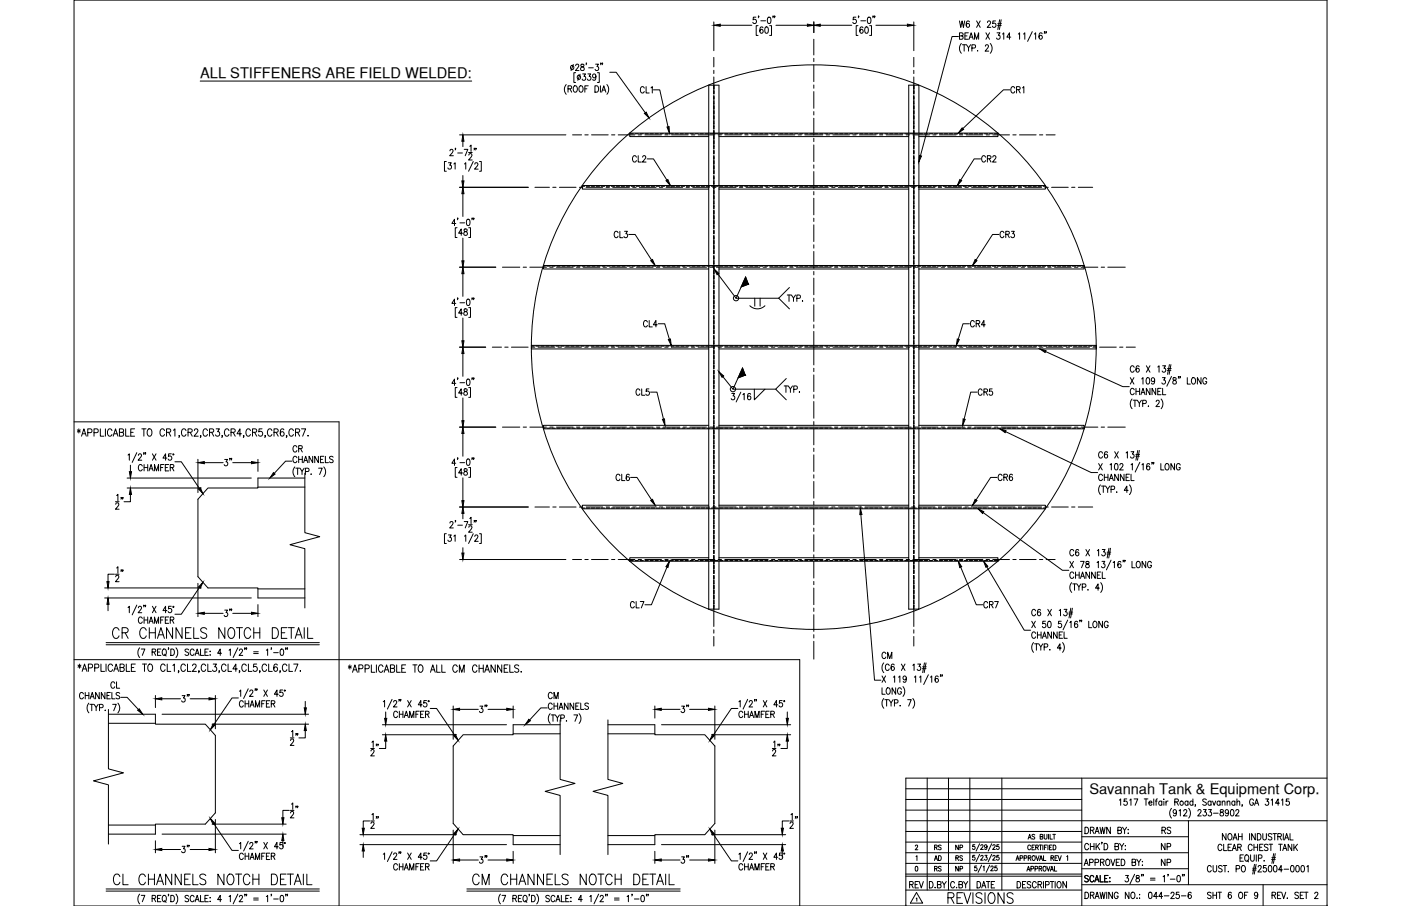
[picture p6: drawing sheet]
<svg xmlns="http://www.w3.org/2000/svg" width="432mm" height="279mm" viewBox="0 0 432 279" stroke-linecap="round" stroke-linejoin="round" font-family="sans-serif">
<defs><g id="words">
<text font-size="7.1" x="33.9" y="198.3">CR CHANNELS NOTCH DETAIL</text>
<g font-size="6.6">
<text x="34.2" y="274.1">CL CHANNELS NOTCH DETAIL</text>
<text x="144.6" y="274.1">CM CHANNELS NOTCH DETAIL</text>
<text x="291.4" y="279.8">REVISIONS</text>
</g>
<g font-size="5.7">
<text x="68.1" y="145">3&quot;</text>
<text x="39.2" y="158.4" transform="rotate(-90 39.2 158.4)">12&quot;</text>
<text x="39.2" y="180.6" transform="rotate(-90 39.2 180.6)">12&quot;</text>
<text x="93.1" y="231.1" transform="rotate(-90 93.1 231.1)">12&quot;</text>
<text x="117.8" y="234.2" transform="rotate(-90 117.8 234.2)">12&quot;</text>
<text x="241.7" y="234.2" transform="rotate(-90 241.7 234.2)">12&quot;</text>
<text x="93.1" y="253.3" transform="rotate(-90 93.1 253.3)">12&quot;</text>
<text x="117.8" y="256.8" transform="rotate(-90 117.8 256.8)">12&quot;</text>
<text x="246.9" y="256.8" transform="rotate(-90 246.9 256.8)">12&quot;</text>
<text x="55" y="264.2">3&quot;</text>
<text x="146.8" y="267.4">3&quot;</text>
</g>
<g font-size="5.3">
<text x="175" y="22.9">28'-3&quot;</text>
<text x="310.8" y="30">CR1</text>
<text x="195.1" y="123.1">CL5</text>
<text x="300.6" y="123.1">CR5</text>
<text x="189.1" y="149.6">CL6</text>
<text x="306.9" y="149.6">CR6</text>
<text x="68.1" y="191.2">3&quot;</text>
<text x="193.3" y="188.7">CL7</text>
<text x="302.3" y="188.7">CR7</text>
<text x="55" y="217.7">3&quot;</text>
<text x="146.8" y="220.8">3&quot;</text>
<text x="209.2" y="220.8">3&quot;</text>
<text x="213.4" y="267.4" transform="rotate(-90 213.4 267.4)">3&quot;</text>
<text x="279.4" y="275.2">REV</text>
</g>
<g font-size="4.9">
<text x="194" y="51.2">CL2</text>
<text x="301.6" y="51.2">CR2</text>
<text x="188.4" y="74.4">CL3</text>
<text x="307.3" y="74.4">CR3</text>
<text x="197.6" y="102">CL4</text>
<text x="298.1" y="102">CR4</text>
<text x="357" y="263.2">NP</text>
<text x="357.4" y="258.2">RS</text>
<text x="357" y="268.1">NP</text>
</g>
<g font-size="4.5">
<text x="61.7" y="24">ALL STIFFENERS ARE FIELD WELDED:</text>
<text x="335.7" y="244.9">Savannah Tank &amp; Equipment Corp.</text>
</g>
<g font-size="4.4">
<text x="287.2" y="263.2">RS</text>
<text x="293.5" y="263.2">NP</text>
<text x="287.2" y="269.9">RS</text>
<text x="287.2" y="266.7">AD</text>
<text x="293.5" y="269.9">NP</text>
<text x="293.9" y="266.7">RS</text>
</g>
</g></defs>
<!-- layer: 0 -->
<g fill="none" stroke="#000" stroke-width=".31">
<path d="M22.8 0h386.2v279.4h-386.2zM22.8 130.1h81.7v149.3M22.8 203.4h223.7v76M285.8 240v34.5M292.3 240v34.5M298.9 240v34.5M308.8 240v34.5M333.4 240v39.4M409 240h-129.8v39.4M279.2 243.2h54.2M279.2 246.5h54.2M279.2 249.8h54.2"/>
<path d="M279.2 256.4h54.2M279.2 259.7h54.2M279.2 253.1h129.8M333.4 258h32.9M366.3 253.1v19.7M279.2 266.3h54.2M279.2 263h87.1M279.2 270.2h54.2M279.2 269.6h54.2M279.2 274.5h54.2M333.4 267.9h32.9M333.4 272.8h75.6"/>
<path d="M389.3 272.8v6.6"/>
</g>
<!-- layer: SHOP TAG -->
<path d="M279.2 279.4h.1M409 279.4h.1" fill="none" stroke="#000" stroke-width=".31"/>
<!-- layer: CENTER -->
<g fill="none" stroke="#000" stroke-width=".31">
<path d="M220 17.7v2.9M250.8 12.1v4.9M250.8 18v1M281.6 17.7v2.9M220 21.7v1M220 23.7v5.2M220 29.9v1M220 31.9v5.2M220 38.1v1M250.8 20v5.2M250.8 26.2v1M250.8 28.3v5.1"/>
<path d="M250.8 34.4v1.1M250.8 36.5v5.1M281.6 21.7v1M281.6 23.7v5.2M281.6 29.9v1M281.6 31.9v5.2M281.6 38.1v1M164.9 57.8h4.4M170.4 57.8h1M172.4 57.8h5.1M176.5 41.6h2.7M178.6 57.8h1"/>
<path d="M180.3 41.6h1M180.6 57.8h5.2M182.3 41.6h5.2M186.8 57.8h1M188.5 41.6h1M188.8 57.8h5.2M190.5 41.6h5.2M195 57.8h1M196.7 41.6h1M197.1 57.8h5.1M198.8 41.6h5.1M203.2 57.8h1.1"/>
<path d="M204.9 41.6h1M205.3 57.8h5.1M207 41.6h5.1M211.5 57.8h1M213.1 41.6h1.1M213.5 57.8h5.1M215.2 41.6h5.1M219.7 57.8h1M220 40.2v5.1M220 46.3v1M220 48.4v5.1M220 54.5v1.1"/>
<path d="M220 56.6v5.1M221.3 41.6h1.1M221.7 57.8h5.2M223.4 41.6h5.1M227.9 57.8h1M229.6 41.6h1M229.9 57.8h5.2M231.6 41.6h5.1M236.1 57.8h1M237.8 41.6h1M238.1 57.8h5.2M239.8 41.6h5.2"/>
<path d="M244.3 57.8h1M246 41.6h1M246.4 57.8h8.9M248.1 41.6h5.5M250.8 42.6v1.1M250.8 44.7v5.1M250.8 50.9v1M250.8 52.9v5.1M250.8 59.1v1M254.6 41.6h1.1M256.3 57.8h1M256.7 41.6h5.1"/>
<path d="M258.4 57.8h5.1M262.8 41.6h1.1M264.5 57.8h1.1M264.9 41.6h5.1M266.6 57.8h5.1M271.1 41.6h1M272.8 57.8h1M273.1 41.6h5.2M274.8 57.8h5.2M279.3 41.6h1M281 57.8h1M281.3 41.6h5.2"/>
<path d="M281.6 40.2v5.1M281.6 46.3v1M281.6 48.4v5.1M281.6 54.5v1.1M281.6 56.6v5.1M283 57.8h5.2M287.5 41.6h1M289.2 57.8h1M289.6 41.6h5.1M291.2 57.8h5.2M295.7 41.6h1.1M297.4 57.8h1"/>
<path d="M297.8 41.6h5.1M299.5 57.8h5.1M303.9 41.6h1.1M305.6 57.8h1M306 41.6h5.1M307.7 57.8h5.1M312.2 41.6h1M313.8 57.8h1.1M314.2 41.6h5.1M315.9 57.8h5.1M320.4 41.6h1M322.1 57.8h1"/>
<path d="M322.4 41.6h2.8M324.1 57.8h5.1M330.3 57.8h1M332.3 57.8h4.5M220 62.8v1M220 64.8v5.2M220 71v1M220 73v5.2M220 79.2v1M250.8 61.1v5.2M250.8 67.3v1M250.8 69.3v5.2"/>
<path d="M250.8 75.5v1M250.8 77.6v5.1M281.6 62.8v1M281.6 64.8v5.2M281.6 71v1M281.6 73v5.2M281.6 79.2v1M154.9 82.4h5.3M161.2 82.4h1.1M163.3 82.4h5.1M169.5 82.4h1M171.5 82.4h5.2"/>
<path d="M177.7 82.4h1M179.7 82.4h5.2M185.9 82.4h1M187.9 82.4h5.2M194.1 82.4h1M196.2 82.4h5.1M202.3 82.4h1M204.4 82.4h5.1M210.5 82.4h1.1M212.6 82.4h5.1M218.8 82.4h1M220 81.2v5.2"/>
<path d="M220 87.4v1M220 89.5v5.1M220 95.6v1M220 97.7v5.1M220.8 82.4h5.2M227 82.4h1M229 82.4h5.2M235.2 82.4h1M237.3 82.4h5.1M243.4 82.4h1.1M245.5 82.4h10.7M250.8 83.7v1.1"/>
<path d="M250.8 85.8v5.1M250.8 91.9v1.1M250.8 94v5.1M257.2 82.4h1.1M259.3 82.4h5.1M265.4 82.4h1.1M267.5 82.4h5.1M273.7 82.4h1M275.7 82.4h5.1M281.6 81.2v5.2M281.6 87.4v1M281.6 89.5v5.1"/>
<path d="M281.6 95.6v1M281.6 97.7v5.1M281.9 82.4h1M283.9 82.4h5.2M290.1 82.4h1M292.1 82.4h5.2M298.3 82.4h1M300.4 82.4h5.1M306.5 82.4h1.1M308.6 82.4h5.1M314.7 82.4h1.1M316.8 82.4h5.1"/>
<path d="M323 82.4h1M325 82.4h5.2M331.2 82.4h1M333.2 82.4h5.2M339.4 82.4h1M341.4 82.4h5.4M151.7 107.1h2.9M155.6 107.1h1M157.6 107.1h5.2M163.8 107.1h1M165.8 107.1h5.2M172 107.1h1"/>
<path d="M174.1 107.1h5.1M180.2 107.1h1.1M182.3 107.1h5.1M188.4 107.1h1.1M190.5 107.1h5.1M196.7 107.1h1M198.7 107.1h5.2M204.9 107.1h1M206.9 107.1h5.2M213.1 107.1h1M215.2 107.1h5.1M220 103.8v1.1"/>
<path d="M220 105.9v5.1M220 112.1v1M220 114.1v5.2M221.3 107.1h1M223.4 107.1h5.1M229.5 107.1h1.1M231.6 107.1h5.1M237.7 107.1h1.1M239.8 107.1h5.1M246 107.1h1M248 107.1h5.6M250.8 100.2v1"/>
<path d="M250.8 102.2v10.3M250.8 113.6v1M250.8 115.6v5.2M254.7 107.1h1M256.7 107.1h5.2M262.9 107.1h1M264.9 107.1h5.2M271.1 107.1h1M273.2 107.1h5.1M279.3 107.1h1.1M281.4 107.1h5.1M281.6 103.8v1.1"/>
<path d="M281.6 105.9v5.1M281.6 112.1v1M281.6 114.1v5.2M287.5 107.1h1.1M289.6 107.1h5.1M295.8 107.1h1M297.8 107.1h5.1M304 107.1h1M306 107.1h5.2M312.2 107.1h1M314.2 107.1h5.2M320.4 107.1h1"/>
<path d="M322.5 107.1h5.1M328.6 107.1h1M330.7 107.1h5.1M336.8 107.1h1.1M338.9 107.1h5.1M345.1 107.1h1M347.1 107.1h2.8M154.9 131.7h5.3M161.2 131.7h1.1M163.3 131.7h5.1M169.5 131.7h1M171.5 131.7h5.2"/>
<path d="M177.7 131.7h1M179.7 131.7h5.2M185.9 131.7h1M187.9 131.7h5.2M194.1 131.7h1M196.2 131.7h5.1M202.3 131.7h1M204.4 131.7h5.1M210.5 131.7h1.1M212.6 131.7h5.1M218.8 131.7h1M220 120.3v1"/>
<path d="M220 122.3v5.2M220 128.5v1M220 130.6v5.1M220 136.7v1M220 138.8v5.1M220.8 131.7h5.2M227 131.7h1M229 131.7h5.2M235.2 131.7h1M237.3 131.7h5.1M243.4 131.7h1.1M245.5 131.7h10.7"/>
<path d="M250.8 121.8v1M250.8 123.8v5.2M250.8 130v1M250.8 132.1v5.1M250.8 138.2v1M257.2 131.7h1.1M259.3 131.7h5.1M265.4 131.7h1.1M267.5 131.7h5.1M273.7 131.7h1M275.7 131.7h5.1M281.6 120.3v1"/>
<path d="M281.6 122.3v5.2M281.6 128.5v1M281.6 130.6v5.1M281.6 136.7v1M281.6 138.8v5.1M281.9 131.7h1M283.9 131.7h5.2M290.1 131.7h1M292.1 131.7h5.2M298.3 131.7h1M300.4 131.7h5.1M306.5 131.7h1.1"/>
<path d="M308.6 131.7h5.1M314.7 131.7h1.1M316.8 131.7h5.1M323 131.7h1M325 131.7h5.2M331.2 131.7h1M333.2 131.7h5.2M339.4 131.7h1M341.4 131.7h5.4M164.9 156.4h4.4M170.4 156.4h1M172.4 156.4h5.1"/>
<path d="M178.6 156.4h1M180.6 156.4h5.2M186.8 156.4h1M188.8 156.4h5.2M195 156.4h1M197.1 156.4h5.1M203.2 156.4h1.1M205.3 156.4h5.1M211.5 156.4h1M213.5 156.4h5.1M219.7 156.4h1M220 144.9v1"/>
<path d="M220 147v5.1M220 153.1v1.1M220 155.2v5.1M221.7 156.4h5.2M227.9 156.4h1M229.9 156.4h5.2M236.1 156.4h1M238.1 156.4h5.2M244.3 156.4h1M246.4 156.4h8.9M250.8 140.3v5.1M250.8 146.4v1"/>
<path d="M250.8 148.5v5.1M250.8 154.6v1.1M250.8 156.7v5.1M256.3 156.4h1M258.4 156.4h5.1M264.5 156.4h1.1M266.6 156.4h5.1M272.8 156.4h1M274.8 156.4h5.2M281 156.4h1M281.6 144.9v1M281.6 147v5.1"/>
<path d="M281.6 153.1v1.1M281.6 155.2v5.1M283 156.4h5.2M289.2 156.4h1M291.2 156.4h5.2M297.4 156.4h1M299.5 156.4h5.1M305.6 156.4h1M307.7 156.4h5.1M313.8 156.4h1.1M315.9 156.4h5.1M322.1 156.4h1"/>
<path d="M324.1 156.4h5.1M330.3 156.4h1M332.3 156.4h4.5M176.5 172.6h2.7M180.3 172.6h1M182.3 172.6h5.2M188.5 172.6h1M190.5 172.6h5.2M196.7 172.6h1M198.8 172.6h5.1M204.9 172.6h1M207 172.6h5.1"/>
<path d="M213.1 172.6h1.1M215.2 172.6h5.1M220 161.4v1M220 163.4v5.2M220 169.6v1M220 171.6v5.2M220 177.8v1M220 179.9v5.1M221.3 172.6h1.1M223.4 172.6h5.1M229.6 172.6h1M231.6 172.6h5.1"/>
<path d="M237.8 172.6h1M239.8 172.6h5.2M246 172.6h1M248.1 172.6h5.5M250.8 162.9v1M250.8 164.9v5.2M250.8 171.1v1M250.8 173.1v5.2M250.8 179.3v1M254.6 172.6h1.1M256.7 172.6h5.1M262.8 172.6h1.1"/>
<path d="M264.9 172.6h5.1M271.1 172.6h1M273.1 172.6h5.2M279.3 172.6h1M281.3 172.6h5.2M281.6 161.4v1M281.6 163.4v5.2M281.6 169.6v1M281.6 171.6v5.2M281.6 177.8v1M281.6 179.9v5.1M287.5 172.6h1"/>
<path d="M289.6 172.6h5.1M295.7 172.6h1.1M297.8 172.6h5.1M303.9 172.6h1.1M306 172.6h5.1M312.2 172.6h1M314.2 172.6h5.1M320.4 172.6h1M322.4 172.6h2.8M220 186v1M220 188.1v5.1M220 194.2v1.1"/>
<path d="M220 196.3v2.9M250.8 181.4v5.1M250.8 187.5v1.1M250.8 189.6v5.1M250.8 195.7v1.1M250.8 197.8v5.5M281.6 186v1M281.6 188.1v5.1M281.6 194.2v1.1M281.6 196.3v2.9"/>
</g>
<!-- layer: SHELL -->
<circle cx="250.8" cy="107.1" r="87.1" fill="none" stroke="#000" stroke-width=".31"/>
<!-- layer: 6X25 -->
<g fill="none" stroke="#000" stroke-width=".31">
<path d="M218.4 26.3h3.2v161.6h-3.2zM219.9 26.3v1.2M219.9 28v1M219.9 29.5v1M219.9 31.1v1M219.9 32.6v1M219.9 34.1v1.1M219.9 35.7v1M219.9 37.2v1M219.9 38.8v1M220.1 26.3v1.2M220.1 28v1"/>
<path d="M220.1 29.5v1M220.1 31.1v1M220.1 32.6v1M220.1 34.1v1.1M220.1 35.7v1M220.1 37.2v1M220.1 38.8v1M280.1 26.3h3.1v161.6h-3.1zM281.6 26.3v1.2M281.6 28v1M281.6 29.5v1M281.6 31.1v1"/>
<path d="M281.6 32.6v1M281.6 34.1v1.1M281.6 35.7v1M281.6 37.2v1M281.6 38.8v1M281.7 26.3v1.2M281.7 28v1M281.7 29.5v1M281.7 31.1v1M281.7 32.6v1M281.7 34.1v1.1M281.7 35.7v1"/>
<path d="M281.7 37.2v1M281.7 38.8v1M219.9 40.3v1M219.9 41.8v1.1M219.9 43.4v1M219.9 44.9v1.1M219.9 46.5v1M219.9 48v1M219.9 49.6v1M219.9 51.1v1M219.9 52.6v1.1M219.9 54.2v1"/>
<path d="M219.9 55.7v1M219.9 57.3v1M219.9 58.8v1M220.1 40.3v1M220.1 41.8v1.1M220.1 43.4v1M220.1 44.9v1.1M220.1 46.5v1M220.1 48v1M220.1 49.6v1M220.1 51.1v1M220.1 52.6v1.1"/>
<path d="M220.1 54.2v1M220.1 55.7v1M220.1 57.3v1M220.1 58.8v1M281.6 40.3v1M281.6 41.8v1.1M281.6 43.4v1M281.6 44.9v1.1M281.6 46.5v1M281.6 48v1M281.6 49.6v1M281.6 51.1v1"/>
<path d="M281.6 52.6v1.1M281.6 54.2v1M281.6 55.7v1M281.6 57.3v1M281.6 58.8v1M281.7 40.3v1M281.7 41.8v1.1M281.7 43.4v1M281.7 44.9v1.1M281.7 46.5v1M281.7 48v1M281.7 49.6v1"/>
<path d="M281.7 51.1v1M281.7 52.6v1.1M281.7 54.2v1M281.7 55.7v1M281.7 57.3v1M281.7 58.8v1M219.9 60.3v1.1M219.9 61.9v1M219.9 63.4v1M219.9 64.9v1.1M219.9 66.5v1M219.9 68v1.1"/>
<path d="M219.9 69.6v1M219.9 71.1v1M219.9 72.6v1.1M219.9 74.2v1M219.9 75.7v1.1M219.9 77.3v1M219.9 78.8v1M220.1 60.3v1.1M220.1 61.9v1M220.1 63.4v1M220.1 64.9v1.1M220.1 66.5v1"/>
<path d="M220.1 68v1.1M220.1 69.6v1M220.1 71.1v1M220.1 72.6v1.1M220.1 74.2v1M220.1 75.7v1.1M220.1 77.3v1M220.1 78.8v1M281.6 60.3v1.1M281.6 61.9v1M281.6 63.4v1M281.6 64.9v1.1"/>
<path d="M281.6 66.5v1M281.6 68v1.1M281.6 69.6v1M281.6 71.1v1M281.6 72.6v1.1M281.6 74.2v1M281.6 75.7v1.1M281.6 77.3v1M281.6 78.8v1M281.7 60.3v1.1M281.7 61.9v1M281.7 63.4v1"/>
<path d="M281.7 64.9v1.1M281.7 66.5v1M281.7 68v1.1M281.7 69.6v1M281.7 71.1v1M281.7 72.6v1.1M281.7 74.2v1M281.7 75.7v1.1M281.7 77.3v1M281.7 78.8v1M219.9 80.3v1.1M219.9 81.9v1"/>
<path d="M219.9 83.4v1.1M219.9 85v1M219.9 86.5v1M219.9 88.1v1M219.9 89.6v1M219.9 91.1v1.1M219.9 92.7v1M219.9 94.2v1.1M219.9 95.8v1M219.9 97.3v1M219.9 98.8v1.1M220.1 80.3v1.1"/>
<path d="M220.1 81.9v1M220.1 83.4v1.1M220.1 85v1M220.1 86.5v1M220.1 88.1v1M220.1 89.6v1M220.1 91.1v1.1M220.1 92.7v1M220.1 94.2v1.1M220.1 95.8v1M220.1 97.3v1M220.1 98.8v1.1"/>
<path d="M281.6 80.3v1.1M281.6 81.9v1M281.6 83.4v1.1M281.6 85v1M281.6 86.5v1M281.6 88.1v1M281.6 89.6v1M281.6 91.1v1.1M281.6 92.7v1M281.6 94.2v1.1M281.6 95.8v1M281.6 97.3v1"/>
<path d="M281.6 98.8v1.1M281.7 80.3v1.1M281.7 81.9v1M281.7 83.4v1.1M281.7 85v1M281.7 86.5v1M281.7 88.1v1M281.7 89.6v1M281.7 91.1v1.1M281.7 92.7v1M281.7 94.2v1.1M281.7 95.8v1"/>
<path d="M281.7 97.3v1M281.7 98.8v1.1M219.9 100.4v1M219.9 101.9v1.1M219.9 103.5v1M219.9 105v1M219.9 106.6v1M219.9 108.1v1M219.9 109.6v1.1M219.9 111.2v1M219.9 112.7v1M219.9 114.3v1"/>
<path d="M219.9 115.8v1M219.9 117.3v1.1M219.9 118.9v1M220.1 100.4v1M220.1 101.9v1.1M220.1 103.5v1M220.1 105v1M220.1 106.6v1M220.1 108.1v1M220.1 109.6v1.1M220.1 111.2v1M220.1 112.7v1"/>
<path d="M220.1 114.3v1M220.1 115.8v1M220.1 117.3v1.1M220.1 118.9v1M281.6 100.4v1M281.6 101.9v1.1M281.6 103.5v1M281.6 105v1M281.6 106.6v1M281.6 108.1v1M281.6 109.6v1.1M281.6 111.2v1"/>
<path d="M281.6 112.7v1M281.6 114.3v1M281.6 115.8v1M281.6 117.3v1.1M281.6 118.9v1M281.7 100.4v1M281.7 101.9v1.1M281.7 103.5v1M281.7 105v1M281.7 106.6v1M281.7 108.1v1M281.7 109.6v1.1"/>
<path d="M281.7 111.2v1M281.7 112.7v1M281.7 114.3v1M281.7 115.8v1M281.7 117.3v1.1M281.7 118.9v1M219.9 120.4v1M219.9 122v1M219.9 123.5v1M219.9 125v1.1M219.9 126.6v1M219.9 128.1v1"/>
<path d="M219.9 129.7v1M219.9 131.2v1M219.9 132.7v1.1M219.9 134.3v1M219.9 135.8v1M219.9 137.4v1M219.9 138.9v1M220.1 120.4v1M220.1 122v1M220.1 123.5v1M220.1 125v1.1M220.1 126.6v1"/>
<path d="M220.1 128.1v1M220.1 129.7v1M220.1 131.2v1M220.1 132.7v1.1M220.1 134.3v1M220.1 135.8v1M220.1 137.4v1M220.1 138.9v1M281.6 120.4v1M281.6 122v1M281.6 123.5v1M281.6 125v1.1"/>
<path d="M281.6 126.6v1M281.6 128.1v1M281.6 129.7v1M281.6 131.2v1M281.6 132.7v1.1M281.6 134.3v1M281.6 135.8v1M281.6 137.4v1M281.6 138.9v1M281.7 120.4v1M281.7 122v1M281.7 123.5v1"/>
<path d="M281.7 125v1.1M281.7 126.6v1M281.7 128.1v1M281.7 129.7v1M281.7 131.2v1M281.7 132.7v1.1M281.7 134.3v1M281.7 135.8v1M281.7 137.4v1M281.7 138.9v1M219.9 140.4v1.1M219.9 142v1"/>
<path d="M219.9 143.5v1M219.9 145.1v1M219.9 146.6v1M219.9 148.1v1.1M219.9 149.7v1M219.9 151.2v1.1M219.9 152.8v1M219.9 154.3v1M219.9 155.9v1M219.9 157.4v1M219.9 158.9v1.1M220.1 140.4v1.1"/>
<path d="M220.1 142v1M220.1 143.5v1M220.1 145.1v1M220.1 146.6v1M220.1 148.1v1.1M220.1 149.7v1M220.1 151.2v1.1M220.1 152.8v1M220.1 154.3v1M220.1 155.9v1M220.1 157.4v1M220.1 158.9v1.1"/>
<path d="M281.6 140.4v1.1M281.6 142v1M281.6 143.5v1M281.6 145.1v1M281.6 146.6v1M281.6 148.1v1.1M281.6 149.7v1M281.6 151.2v1.1M281.6 152.8v1M281.6 154.3v1M281.6 155.9v1M281.6 157.4v1"/>
<path d="M281.6 158.9v1.1M281.7 140.4v1.1M281.7 142v1M281.7 143.5v1M281.7 145.1v1M281.7 146.6v1M281.7 148.1v1.1M281.7 149.7v1M281.7 151.2v1.1M281.7 152.8v1M281.7 154.3v1M281.7 155.9v1"/>
<path d="M281.7 157.4v1M281.7 158.9v1.1M219.9 160.5v1M219.9 162v1M219.9 163.6v1M219.9 165.1v1M219.9 166.6v1.1M219.9 168.2v1M219.9 169.7v1.1M219.9 171.3v1M219.9 172.8v1M219.9 174.3v1.1"/>
<path d="M219.9 175.9v1M219.9 177.4v1.1M219.9 179v1M220.1 160.5v1M220.1 162v1M220.1 163.6v1M220.1 165.1v1M220.1 166.6v1.1M220.1 168.2v1M220.1 169.7v1.1M220.1 171.3v1M220.1 172.8v1"/>
<path d="M220.1 174.3v1.1M220.1 175.9v1M220.1 177.4v1.1M220.1 179v1M281.6 160.5v1M281.6 162v1M281.6 163.6v1M281.6 165.1v1M281.6 166.6v1.1M281.6 168.2v1M281.6 169.7v1.1M281.6 171.3v1"/>
<path d="M281.6 172.8v1M281.6 174.3v1.1M281.6 175.9v1M281.6 177.4v1.1M281.6 179v1M281.7 160.5v1M281.7 162v1M281.7 163.6v1M281.7 165.1v1M281.7 166.6v1.1M281.7 168.2v1M281.7 169.7v1.1"/>
<path d="M281.7 171.3v1M281.7 172.8v1M281.7 174.3v1.1M281.7 175.9v1M281.7 177.4v1.1M281.7 179v1M219.9 180.5v1M219.9 182v1.1M219.9 183.6v1M219.9 185.1v1.1M219.9 186.7v1.2M220.1 180.5v1"/>
<path d="M220.1 182v1.1M220.1 183.6v1M220.1 185.1v1.1M220.1 186.7v1.2M281.6 180.5v1M281.6 182v1.1M281.6 183.6v1M281.6 185.1v1.1M281.6 186.7v1.2M281.7 180.5v1M281.7 182v1.1M281.7 183.6v1"/>
<path d="M281.7 185.1v1.1M281.7 186.7v1.2"/>
</g>
<!-- layer: 03X04_1 -->
<g fill="none" stroke="#000" stroke-width=".31">
<path d="M179.5 57.4h.7M180.7 57.4h1M182.2 57.4h1.1M183.8 57.4h1M185.3 57.4h1.1M186.9 57.4h1M188.4 57.4h1M189.9 57.4h1.1M191.5 57.4h1M193 57.4h1.1M194.1 41.3h1.1M194.6 57.4h1"/>
<path d="M195.7 41.3h1M196.1 57.4h1M197.3 41.3h1M197.7 57.4h1M198.8 41.3h1M199.2 57.4h1M200.3 41.3h1.1M200.7 57.4h1.1M201.9 41.3h1M202.3 57.4h1M203.4 41.3h1M203.8 57.4h1"/>
<path d="M205 41.3h1M205.4 57.4h1M206.5 41.3h1M206.9 57.4h1M208 41.3h1.1M208.4 57.4h1.1M209.6 41.3h1M210 57.4h1M211.1 41.3h1.1M211.5 57.4h1M212.7 41.3h1M213.1 57.4h1"/>
<path d="M214.2 41.3h1M214.6 57.4h1M215.8 41.3h1M216.1 57.4h1.1M217.3 41.3h1M217.7 57.4h1M218.8 41.3h1.1M219.2 57.4h.7M219.9 57.2h-40.4v1.1h38.9M219.9 41h-25.8v1.1h24.3M220.1 57.2h61.5M220.1 57.4h1.2"/>
<path d="M220.1 41h61.5M220.1 41.3h1.2M221.6 58.3h58.5M221.6 42.1h58.5M221.8 57.4h1M221.8 41.3h1M223.4 57.4h1M223.4 41.3h1M224.9 57.4h1M224.9 41.3h1M226.4 57.4h1.1M226.4 41.3h1.1"/>
<path d="M228 57.4h1M228 41.3h1M229.5 57.4h1M229.5 41.3h1M231.1 57.4h1M231.1 41.3h1M232.6 57.4h1M232.6 41.3h1M234.1 57.4h1.1M234.1 41.3h1.1M235.7 57.4h1M235.7 41.3h1"/>
<path d="M237.2 57.4h1.1M237.2 41.3h1.1M238.8 57.4h1M238.8 41.3h1M240.3 57.4h1M240.3 41.3h1M241.9 57.4h1M241.9 41.3h1M243.4 57.4h1M243.4 41.3h1M244.9 57.4h1.1M244.9 41.3h1.1"/>
<path d="M246.5 57.4h1M246.5 41.3h1M248 57.4h1M248 41.3h1M249.6 57.4h1M249.6 41.3h1M251.1 57.4h1M251.1 41.3h1M252.6 57.4h1.1M252.6 41.3h1.1M254.2 57.4h1M254.2 41.3h1"/>
<path d="M255.7 57.4h1M255.7 41.3h1M257.3 57.4h1M257.3 41.3h1M258.8 57.4h1M258.8 41.3h1M260.3 57.4h1.1M260.3 41.3h1.1M261.9 57.4h1M261.9 41.3h1M263.4 57.4h1M263.4 41.3h1"/>
<path d="M265 57.4h1M265 41.3h1M266.5 57.4h1M266.5 41.3h1M268 57.4h1.1M268 41.3h1.1M269.6 57.4h1M269.6 41.3h1M271.1 57.4h1M271.1 41.3h1M272.7 57.4h1M272.7 41.3h1"/>
<path d="M274.2 57.4h1M274.2 41.3h1M275.7 57.4h1.1M275.7 41.3h1.1M277.3 57.4h1M277.3 41.3h1M278.8 57.4h1M278.8 41.3h1M280.4 57.4h1.2M280.4 41.3h1.2M281.7 57.2h40.5v1.1h-39M281.7 41h25.9v1.1h-24.4"/>
<path d="M281.7 57.4h.7M281.7 41.3h1.1M283 57.4h1M283.3 41.3h1.1M284.5 57.4h1M284.9 41.3h1M286 57.4h1.1M286.4 41.3h1.1M287.6 57.4h1M288 41.3h1M289.1 57.4h1.1M289.5 41.3h1"/>
<path d="M290.7 57.4h1M291 41.3h1.1M292.2 57.4h1M292.6 41.3h1M293.8 57.4h1M294.1 41.3h1.1M295.3 57.4h1M295.7 41.3h1M296.8 57.4h1.1M297.2 41.3h1M298.4 57.4h1M298.7 41.3h1.1"/>
<path d="M299.9 57.4h1M300.3 41.3h1M301.5 57.4h1M301.8 41.3h1.1M303 57.4h1M303.4 41.3h1M304.5 57.4h1.1M304.9 41.3h1M306.1 57.4h1M306.5 41.3h1.1M307.6 57.4h1M309.2 57.4h1"/>
<path d="M310.7 57.4h1M312.2 57.4h1.1M313.8 57.4h1M315.3 57.4h1M316.9 57.4h1M318.4 57.4h1M319.9 57.4h1.1M321.5 57.4h.7M167.5 82.1h.5M168.6 82.1h1M170.1 82.1h1M171.6 82.1h1.1"/>
<path d="M173.2 82.1h1M174.7 82.1h1M176.3 82.1h1M177.8 82.1h1M179.3 82.1h1.1M180.9 82.1h1M182.4 82.1h1.1M184 82.1h1M185.5 82.1h1M187 82.1h1.1M188.6 82.1h1M190.1 82.1h1.1"/>
<path d="M191.7 82.1h1M193.2 82.1h1M194.8 82.1h1M196.3 82.1h1M197.8 82.1h1.1M199.4 82.1h1M200.9 82.1h1M202.5 82.1h1M204 82.1h1M205.5 82.1h1.1M207.1 82.1h1M208.6 82.1h1"/>
<path d="M210.2 82.1h1M211.7 82.1h1M213.2 82.1h1.1M214.8 82.1h1M216.3 82.1h1M217.9 82.1h1M219.4 82.1h.5M219.9 81.9h-52.4v1.1h50.9M220.1 81.9h61.5M220.1 82.1h1.2M221.6 83h58.5M221.8 82.1h1"/>
<path d="M223.4 82.1h1M224.9 82.1h1M226.4 82.1h1.1M228 82.1h1M229.5 82.1h1M231.1 82.1h1M232.6 82.1h1M234.1 82.1h1.1M235.7 82.1h1M237.2 82.1h1.1M238.8 82.1h1M240.3 82.1h1"/>
<path d="M241.9 82.1h1M243.4 82.1h1M244.9 82.1h1.1M246.5 82.1h1M248 82.1h1M249.6 82.1h1M251.1 82.1h1M252.6 82.1h1.1M254.2 82.1h1M255.7 82.1h1M257.3 82.1h1M258.8 82.1h1"/>
<path d="M260.3 82.1h1.1M261.9 82.1h1M263.4 82.1h1M265 82.1h1M266.5 82.1h1M268 82.1h1.1M269.6 82.1h1M271.1 82.1h1M272.7 82.1h1M274.2 82.1h1M275.7 82.1h1.1M277.3 82.1h1"/>
<path d="M278.8 82.1h1M280.4 82.1h1.2M281.7 81.9h52.5v1.1h-51M281.7 82.1h.6M282.8 82.1h1M284.3 82.1h1M285.9 82.1h1M287.4 82.1h1M288.9 82.1h1.1M290.5 82.1h1M292 82.1h1.1M293.6 82.1h1"/>
<path d="M295.1 82.1h1M296.7 82.1h1M298.2 82.1h1M299.7 82.1h1.1M301.3 82.1h1M302.8 82.1h1M304.4 82.1h1M305.9 82.1h1M307.4 82.1h1.1M309 82.1h1M310.5 82.1h1M312.1 82.1h1"/>
<path d="M313.6 82.1h1M315.1 82.1h1.1M316.7 82.1h1M318.2 82.1h1M319.8 82.1h1M321.3 82.1h1M322.8 82.1h1.1M324.4 82.1h1M325.9 82.1h1M327.5 82.1h1M329 82.1h1M330.5 82.1h1.1"/>
<path d="M332.1 82.1h1M333.6 82.1h.6M163.8 106.7h.8M165.1 106.7h1.1M166.7 106.7h1M168.2 106.7h1.1M169.8 106.7h1M171.3 106.7h1M172.8 106.7h1.1M174.4 106.7h1M175.9 106.7h1.1M177.5 106.7h1"/>
<path d="M179 106.7h1M180.6 106.7h1M182.1 106.7h1M183.6 106.7h1.1M185.2 106.7h1M186.7 106.7h1M188.3 106.7h1M189.8 106.7h1M191.3 106.7h1.1M192.9 106.7h1M194.4 106.7h1.1M196 106.7h1"/>
<path d="M197.5 106.7h1M199.1 106.7h1M200.6 106.7h1M202.1 106.7h1.1M203.7 106.7h1M205.2 106.7h1M206.8 106.7h1M208.3 106.7h1M209.8 106.7h1.1M211.4 106.7h1M212.9 106.7h1.1M214.5 106.7h1"/>
<path d="M216 106.7h1M217.5 106.7h1.1M219.1 106.7h.8M219.9 106.5h-56.1v1.1h54.6M220.1 106.5h61.5M220.1 106.7h1.2M221.6 107.6h58.5M221.8 106.7h1M223.4 106.7h1M224.9 106.7h1M226.4 106.7h1.1M228 106.7h1"/>
<path d="M229.5 106.7h1M231.1 106.7h1M232.6 106.7h1M234.1 106.7h1.1M235.7 106.7h1M237.2 106.7h1.1M238.8 106.7h1M240.3 106.7h1M241.9 106.7h1M243.4 106.7h1M244.9 106.7h1.1M246.5 106.7h1"/>
<path d="M248 106.7h1M249.6 106.7h1M251.1 106.7h1M252.6 106.7h1.1M254.2 106.7h1M255.7 106.7h1M257.3 106.7h1M258.8 106.7h1M260.3 106.7h1.1M261.9 106.7h1M263.4 106.7h1M265 106.7h1"/>
<path d="M266.5 106.7h1M268 106.7h1.1M269.6 106.7h1M271.1 106.7h1M272.7 106.7h1M274.2 106.7h1M275.7 106.7h1.1M277.3 106.7h1M278.8 106.7h1M280.4 106.7h1.2M281.7 106.5h56.2v1.1h-54.7M281.7 106.7h.9"/>
<path d="M283.1 106.7h1M284.6 106.7h1.1M286.2 106.7h1M287.7 106.7h1.1M289.3 106.7h1M290.8 106.7h1M292.4 106.7h1M293.9 106.7h1M295.4 106.7h1.1M297 106.7h1M298.5 106.7h1M300 106.7h1.1"/>
<path d="M301.6 106.7h1M303.1 106.7h1.1M304.7 106.7h1M306.2 106.7h1M307.7 106.7h1.1M309.3 106.7h1M310.8 106.7h1.1M312.4 106.7h1M313.9 106.7h1M315.4 106.7h1.1M317 106.7h1M318.5 106.7h1.1"/>
<path d="M320.1 106.7h1M321.6 106.7h1M323.2 106.7h1M324.7 106.7h1M326.2 106.7h1.1M327.8 106.7h1M329.3 106.7h1M330.9 106.7h1M332.4 106.7h1M333.9 106.7h1.1M335.5 106.7h1M337 106.7h.9"/>
<path d="M167.5 132h.5M168.6 132h1M170.1 132h1M171.6 132h1.1M173.2 132h1M174.7 132h1M176.3 132h1M177.8 132h1M179.3 132h1.1M180.9 132h1M182.4 132h1.1M184 132h1"/>
<path d="M185.5 132h1M187 132h1.1M188.6 132h1M190.1 132h1.1M191.7 132h1M193.2 132h1M194.8 132h1M196.3 132h1M197.8 132h1.1M199.4 132h1M200.9 132h1M202.5 132h1"/>
<path d="M204 132h1M205.5 132h1.1M207.1 132h1M208.6 132h1M210.2 132h1M211.7 132h1M213.2 132h1.1M214.8 132h1M216.3 132h1M217.9 132h1M218.4 131.2h-50.9v1h52.4M219.4 132h.5"/>
<path d="M220.1 132.2h61.5M220.1 132h1.2M221.6 131.2h58.5M221.8 132h1M223.4 132h1M224.9 132h1M226.4 132h1.1M228 132h1M229.5 132h1M231.1 132h1M232.6 132h1M234.1 132h1.1"/>
<path d="M235.7 132h1M237.2 132h1.1M238.8 132h1M240.3 132h1M241.9 132h1M243.4 132h1M244.9 132h1.1M246.5 132h1M248 132h1M249.6 132h1M251.1 132h1M252.6 132h1.1"/>
<path d="M254.2 132h1M255.7 132h1M257.3 132h1M258.8 132h1M260.3 132h1.1M261.9 132h1M263.4 132h1M265 132h1M266.5 132h1M268 132h1.1M269.6 132h1M271.1 132h1"/>
<path d="M272.7 132h1M274.2 132h1M275.7 132h1.1M277.3 132h1M278.8 132h1M280.4 132h1.2M281.7 132h.6M282.8 132h1M283.2 131.2h51v1h-52.5M284.3 132h1M285.9 132h1M287.4 132h1"/>
<path d="M288.9 132h1.1M290.5 132h1M292 132h1.1M293.6 132h1M295.1 132h1M296.7 132h1M298.2 132h1M299.7 132h1.1M301.3 132h1M302.8 132h1M304.4 132h1M305.9 132h1"/>
<path d="M307.4 132h1.1M309 132h1M310.5 132h1M312.1 132h1M313.6 132h1M315.1 132h1.1M316.7 132h1M318.2 132h1M319.8 132h1M321.3 132h1M322.8 132h1.1M324.4 132h1"/>
<path d="M325.9 132h1M327.5 132h1M329 132h1M330.5 132h1.1M332.1 132h1M333.6 132h.6M79.5 147.4h14.5M79.5 150.2h14.5M179.5 156.7h.7M180.7 156.7h1M182.2 156.7h1.1M183.8 156.7h1"/>
<path d="M185.3 156.7h1.1M186.9 156.7h1M188.4 156.7h1M189.9 156.7h1.1M191.5 156.7h1M193 156.7h1.1M194.6 156.7h1M196.1 156.7h1M197.7 156.7h1M199.2 156.7h1M200.7 156.7h1.1M202.3 156.7h1"/>
<path d="M203.8 156.7h1M205.4 156.7h1M206.9 156.7h1M208.4 156.7h1.1M210 156.7h1M211.5 156.7h1M213.1 156.7h1M214.6 156.7h1M216.1 156.7h1.1M217.7 156.7h1M218.4 155.8h-38.9v1.1h40.4M219.2 156.7h.7"/>
<path d="M220.1 156.9h61.5M220.1 156.7h1.2M221.6 155.8h58.5M221.8 156.7h1M223.4 156.7h1M224.9 156.7h1M226.4 156.7h1.1M228 156.7h1M229.5 156.7h1M231.1 156.7h1M232.6 156.7h1M234.1 156.7h1.1"/>
<path d="M235.7 156.7h1M237.2 156.7h1.1M238.8 156.7h1M240.3 156.7h1M241.9 156.7h1M243.4 156.7h1M244.9 156.7h1.1M246.5 156.7h1M248 156.7h1M249.6 156.7h1M251.1 156.7h1M252.6 156.7h1.1"/>
<path d="M254.2 156.7h1M255.7 156.7h1M257.3 156.7h1M258.8 156.7h1M260.3 156.7h1.1M261.9 156.7h1M263.4 156.7h1M265 156.7h1M266.5 156.7h1M268 156.7h1.1M269.6 156.7h1M271.1 156.7h1"/>
<path d="M272.7 156.7h1M274.2 156.7h1M275.7 156.7h1.1M277.3 156.7h1M278.8 156.7h1M280.4 156.7h1.2M281.7 156.7h.7M283 156.7h1M283.2 155.8h39v1.1h-40.5M284.5 156.7h1M286 156.7h1.1M287.6 156.7h1"/>
<path d="M289.1 156.7h1.1M290.7 156.7h1M292.2 156.7h1M293.8 156.7h1M295.3 156.7h1M296.8 156.7h1.1M298.4 156.7h1M299.9 156.7h1M301.5 156.7h1M303 156.7h1M304.5 156.7h1.1M306.1 156.7h1"/>
<path d="M307.6 156.7h1M309.2 156.7h1M310.7 156.7h1M312.2 156.7h1.1M313.8 156.7h1M315.3 156.7h1M316.9 156.7h1M318.4 156.7h1M319.9 156.7h1.1M321.5 156.7h.7M194.1 172.9h1.1M195.7 172.9h1"/>
<path d="M197.3 172.9h1M198.8 172.9h1M200.3 172.9h1.1M201.9 172.9h1M203.4 172.9h1M205 172.9h1M206.5 172.9h1M208 172.9h1.1M209.6 172.9h1M211.1 172.9h1.1M212.7 172.9h1M214.2 172.9h1"/>
<path d="M215.8 172.9h1M217.3 172.9h1M218.4 172h-24.3v1.1h25.8M218.8 172.9h1.1M220.1 173.1h61.5M220.1 172.9h1.2M221.6 172h58.5M221.8 172.9h1M223.4 172.9h1M224.9 172.9h1M226.4 172.9h1.1M228 172.9h1"/>
<path d="M229.5 172.9h1M231.1 172.9h1M232.6 172.9h1M234.1 172.9h1.1M235.7 172.9h1M237.2 172.9h1.1M238.8 172.9h1M240.3 172.9h1M241.9 172.9h1M243.4 172.9h1M244.9 172.9h1.1M246.5 172.9h1"/>
<path d="M248 172.9h1M249.6 172.9h1M251.1 172.9h1M252.6 172.9h1.1M254.2 172.9h1M255.7 172.9h1M257.3 172.9h1M258.8 172.9h1M260.3 172.9h1.1M261.9 172.9h1M263.4 172.9h1M265 172.9h1"/>
<path d="M266.5 172.9h1M268 172.9h1.1M269.6 172.9h1M271.1 172.9h1M272.7 172.9h1M274.2 172.9h1M275.7 172.9h1.1M277.3 172.9h1M278.8 172.9h1M280.4 172.9h1.2M281.7 172.9h1.1M283.2 172h24.4v1.1h-25.9"/>
<path d="M283.3 172.9h1.1M284.9 172.9h1M286.4 172.9h1.1M288 172.9h1M289.5 172.9h1M291 172.9h1.1M292.6 172.9h1M294.1 172.9h1.1M295.7 172.9h1M297.2 172.9h1M298.7 172.9h1.1M300.3 172.9h1"/>
<path d="M301.8 172.9h1.1M303.4 172.9h1M304.9 172.9h1M306.5 172.9h1.1M79.5 181.6h14.5M79.5 184.4h14.5M33.4 220.3h14.5M33.4 223.1h14.5M158.2 223.5h14.4M158.2 226.3h14.4M187.4 223.5h14.4M187.4 226.3h14.4"/>
<path d="M33.4 254.4h14.5M33.4 257.2h14.5M158.2 257.7h14.4M187.4 257.7h14.4M158.2 260.5h14.4M187.4 260.5h14.4"/>
</g>
<!-- layer: DIM -->
<g fill="#000" stroke="#000" stroke-width=".31">
<path d="M220 7.8l2-.3v.6zM248.9 7.5l1.9 .3-1.9 .3zM250.8 7.8l2-.3v.6zM279.7 7.5l1.9 .3-1.9 .3zM198.6 35l.6-.4 .8 1.8zM205.6 39.2l.6-.2 .1 2zM296.5 39.4l.5 .5-1.7 1.1zM142.7 57.8l.3 1.9h-.7zM142.3 55.8h.7l-.3 2zM142.7 41.6l.3 2h-.7zM205.3 55.7l.5-.3 .8 1.8zM283.4 47.9l.6 .2-.8 1.8z"/>
<path d="M295.8 55.4l.6 .3-1.4 1.5zM142.7 82.4l.3 2h-.7zM142.3 80.4h.7l-.3 2zM200.6 80.4l.5-.4 .8 1.9zM220.1 83l1.5 1.3-.6 .4zM300.5 80l.6 .4-1.3 1.5zM142.3 105.1h.7l-.3 2zM142.7 107.1l.3 1.9h-.7zM206 104.7l.6-.2 .3 2zM221.6 114.6l1.5 1.4-.6 .4zM295 104.5l.7 .2-.9 1.8zM320.5 107.6l1.9 .5-.3 .6z"/>
<path d="M142.3 129.7h.7l-.3 2zM142.7 131.7l.3 2h-.7zM204.2 129.3l.6-.1 .2 2zM296.8 129.2l.7 .1-.8 1.9zM308.1 132.2l2 .6-.3 .6zM39.9 145.5h.6l-.3 1.9zM61.2 150.8l.5-.4 .8 1.8zM61 142.7l2-.4v.7zM77.5 142.3l2 .4-2 .3zM84.3 145.8l.5 .4-1.6 1.2zM142.3 154.4h.7l-.3 2zM142.7 156.4l.3 1.9h-.7z"/>
<path d="M200.6 154.3l.5-.3 .8 1.8zM265.2 156.7l.5 2h-.7zM300.5 154l.6 .3-1.3 1.5zM301.4 156.9l1.8 .9-.4 .5zM142.3 170.6h.7l-.3 2zM206.3 173.1l-.4 1.9-.6-.2zM295.3 173.1l1.1 1.7-.6 .2zM303.1 173.1l1.3 1.5-.5 .3zM33.3 184.4l.3 2h-.6zM62.5 179.6l-.8 1.8-.5-.4zM61 189.1l2-.3v.7zM77.5 188.8l2 .3-2 .4z"/>
<path d="M42.4 219l.5-.4 1.1 1.7zM47.9 215.5l2-.3v.6zM64.4 215.2l2 .3-2 .3zM93.8 218.3h.6l-.3 2zM139.7 218.8l1.9-.4v.7zM156.2 218.4l2 .4-2 .3zM201.8 218.8l2-.4v.7zM218.4 218.4l1.9 .4-1.9 .3zM65.7 223.2l.5 .4-1.4 1.5zM118.6 221.5h.6l-.3 2zM139.8 226.9l.6-.4 .8 1.8zM163 221.8l.5 .5-1.6 1.2z"/>
<path d="M219.6 226.5l.6 .4-1.4 1.4zM242.3 221.5h.7l-.3 2zM64.8 252.4l1.4 1.5-.5 .3zM87.2 257.2l.3 2h-.7zM141.2 255.7l-.8 1.8-.6-.4zM218.8 255.7l1.4 1.4-.6 .4zM47.9 262l2-.4v.7zM64.4 261.6l2 .4-2 .3zM112 260.5l.3 1.9h-.7zM139.7 265.2l1.9-.3v.7zM156.2 264.9l2 .3-2 .4zM201.8 265.2l2-.3v.7z"/>
<path d="M218.4 264.9l1.9 .3-1.9 .4zM241.1 260.5l.3 1.9h-.6z"/>
<path d="M229.8 85.4l.8 2.3-1.5-.7zM229.1 87l-.6 1.5 2.1-.8z"/>
<path d="M228.9 113.5l.8 2.2-1.5-.7zM228.2 115l-.7 1.5 2.2-.8z"/>
</g>
<g fill="none" stroke="#000" stroke-width=".31">
<path d="M220 6.8v8.8M222 7.8h9.7M233 5.3h-.8l-.1 .8a.61 .61 0 0 1 .9 .1 .61 .61 0 0 1-.1 .9 .61 .61 0 0 1-.9-.2M233.6 7.9h-.5v3h.5M233.9 5h-.2h.2l-.2 .5M234.5 6.4h1.4M235.1 8.6l-.4-.3a1.13 1.13 0 0 0 0 2 .55 .55 0 0 0 .6-.6 .55 .55 0 0 0-.5-.5 .55 .55 0 0 0-.6 .4M235.9 8.4h.7l.1 .3v1.2l-.4 .4-.5-.4zM236.7 5.4h.7l.1 .3v1.2l-.4 .4-.5-.4-.1-.8zM237.2 7.9h.6v3h-.6M238.3 5l-.1 .5M238.8 5h-.1h.1l-.1 .5"/>
<path d="M239.1 7.8h9.8M250.8 6.8v3.3M252.8 7.8h9.7M263.8 5.3h-.8l-.1 .8a.61 .61 0 0 1 .9 .1 .61 .61 0 0 1-.1 .9 .61 .61 0 0 1-.9-.2M264.4 7.9h-.5v3h.5M264.7 5h-.2h.2l-.2 .5M265.3 6.4h1.5M266 8.6l-.5-.3a1.14 1.14 0 0 0 .1 2 .55 .55 0 0 0 .5-.6 .55 .55 0 0 0-.5-.5 .55 .55 0 0 0-.6 .4M266.8 8.4h.6l.1 .3v1.2l-.3 .4-.6-.4-.1-.8zM267.5 5.4h.7l.2 .3v1.2l-.5 .4-.4-.1-.1-.3-.1-.8zM268 7.9h.6v3h-.6M269.2 5h-.2h.2l-.2 .5"/>
<path d="M269.6 5h-.1h.1l-.1 .5M270 7.8h9.7M281.6 6.8v8.8M295.4 11.3h-2l-9.7 36.7M295.7 6.5l.4 1.9 .4-1.9 .4 1.9 .4-1.9M295.7 11.1l1-.1v-.8l-1-.1v2l1.1-.2v-.4l-.4-.4M296.3 13.4a2.24 2.24 0 0 0 0 3M296.6 13.8h1.1M297.2 13.8v2M297.4 11.1h.6M297.9 13.8l.6 .9v1.1M298.5 10.1h-1.1v2h1.1"/>
<path d="M298.7 12.1l.6-2 .7 2M298.8 6.8l-.3-.3a1.1 1.1 0 0 0-.7 .9 1.1 1.1 0 0 0 .6 1 .57 .57 0 0 0 .5-.5 .57 .57 0 0 0-.5-.6 .57 .57 0 0 0-.6 .5M298.9 11.5h.8M299.1 13.8l-.6 .9M299.6 14.8l.9-.1v-.8l-.9-.1v2M300.4 12.1v-2l.6 2 .6-2v2M301 6.5l1.1 1.9M301.3 15.6v.2zM302.1 6.5l-1.1 1.9M303.7 14.3l.3-.5h.3l.4 .4-.3 .6-.8 1h1.1M303.9 10.1l1.1 2M304.4 6.9l.3-.4h.3l.3 .3-.2 .7-.8 .9h1.1"/>
<path d="M305 10.1l-1.1 2M305.2 13.4a2.24 2.24 0 0 1 0 3M306.8 6.5h-.8l-.1 .8a.62 .62 0 0 1 .9 0 .62 .62 0 0 1-.1 .9 .62 .62 0 0 1-.8-.1M307.3 10.1h.9l-.5 .8a.6 .6 0 0 1 .5 .9 .6 .6 0 0 1-1.1-.1M307.5 7.9h1.1M307.5 7.3h1.2M308.1 6.1l-.6 3M308.6 6.1l-.6 3M309 10.5l.4-.4v2M311.5 11.5h-1.2l.8-1.4v2M313.8 10.5l.4-.4v2M315.4 10.5l.4-.4v2"/>
<path d="M318.2 9.8l-1.5 3M318.8 10.5l.4-.4v2M321.2 10.4l-.3-.3a1.12 1.12 0 0 0-.1 2 .58 .58 0 0 0 .5-.8 .58 .58 0 0 0-1-.1l-.1 .3M322 9.8l-.2 .5M322.5 9.8h-.2h.2l-.2 .5M174.5 26.1a2.24 2.24 0 0 0 0 3M175.1 27.4l.9-.1 .1-.7-1-.1v1.9M175.6 27.4l.6 1M177 26.5h.1a1 1 0 0 1 .9 .9 1 1 0 0 1-.9 1 1.28 1.28 0 0 1-.1-1.9zM177.4 22.4h-.5v3h.5M178.8 26.5h.1a1 1 0 0 1 .8 .9 1 1 0 0 1-.8 1 1.28 1.28 0 0 1-.1-1.9zM180.3 27.4h.6"/>
<path d="M181.3 26.5h-1v1.9M183.4 26.5a1 1 0 0 1 1.1 .9 1 1 0 0 1-1.1 1zM184.1 22.4h.6v3h-.6M185.1 26.5v1.9M185.4 28.4l.7-1.9 .6 1.9M185.7 27.8h.8M187 26.1a2.3 2.3 0 0 1 0 3M187.9 22.3h2l9 12.5M198.6 27.2a.61 .61 0 0 0-.8-.5 .61 .61 0 0 0-.4 .8v.4a.61 .61 0 0 0 .4 .8 .61 .61 0 0 0 .8-.5M199.1 26.7v2h1M200.6 27.1l.4-.4v2M201.4 27.7h1.9l2.6 11.4"/>
<path d="M311.2 27.7h-1.9l-12.5 12M137.6 49.8h-.6v3h.6M138.2 50.2h.9l-.5 .7a.59 .59 0 0 1 .5 1 .59 .59 0 0 1-1.1-.1M138.7 46.5l.3-.4h.5l.1 .3-.2 .7-.8 .9h1.1M139.9 50.6l.4-.4v2M140.4 45.8h-.1h.1l-.1 .4M141.1 47.2h1.4M141.6 57.8h21.2M141.6 41.6h32.8M142.7 43.6v1.6M142.7 54.1v1.7M142.7 59.7v7.1"/>
<path d="M143.1 46.1h1.1l-.8 1.9M143.2 50.6l.4-.4v2M144.4 47h1.1M144.5 47.8l.2-.3 .4-.1 .4 .5-1.1 1.4h1.1M144.8 45.1l.4-.4v2M145.9 49.8l-1.5 3M146.3 45.8h-.2h.2l-.2 .4M146.3 50.7l.2-.4a.56 .56 0 0 1 .8 .2 .56 .56 0 0 1-.2 .7l-.8 1h1.1M146.7 45.8h-.1h.1l-.1 .4M147.8 49.8h.5v3h-.5M199.4 49h2l4.1 6.5M302.2 49h-2l-4.1 6.5"/>
<path d="M140.5 68.9h-1.2l.8-1.3v2M140.9 70.2h-.6v3h.6M141.1 67.3h-.2h.2l-.2 .5M141.8 68.7h1.4M142.6 71.9h-1.2l.8-1.3v2M142.7 73.4v7M143.1 70.7v.6a.72 .72 0 0 1 .9 .4 .72 .72 0 0 1-.3 .9 .64 .64 0 0 1-.8-.7 .64 .64 0 0 1 .8-.5l.3-.3-.1-.4zM144 67.7l.4-.1a1.14 1.14 0 0 1-.2 2l-.2-.1-.3-.8zM144.5 70.2h.5v3h-.5M145.6 67.3h-.2h.2l-.2 .5M146.1 67.3h-.2h.2l-.2 .5M193.8 72.3h1.9l5.1 7.9"/>
<path d="M307.9 72.3h-2l-5.1 7.9M140.5 93.6h-1.2l.8-1.4v2M140.9 94.9h-.6v3h.6M141.1 92h-.2h.2l-.2 .4M141.6 82.4h11.2M141.8 93.4h1.4M142.6 96.6h-1.2l.8-1.3v1.9M142.7 84.4v7M142.7 98.1v7M143.1 95.4v.5a.72 .72 0 0 1 .9 .4 .72 .72 0 0 1-.3 .9 .63 .63 0 0 1-.8-.6 .63 .63 0 0 1 .8-.6l.2-.6zM144 92.4l.2-.2a1.07 1.07 0 0 1 .7 1 1.07 1.07 0 0 1-.7 1 1.38 1.38 0 0 1-.2-1.8zM144.5 94.9h.5v3h-.5"/>
<path d="M145.6 92h-.2h.2l-.2 .4M146.1 92h-.2h.2l-.2 .4M202.9 99.8h2l1.4 4.8M221.3 84.5l5.6 7.5M226.9 92h13.1M228.5 88.5l2.1-.8-.8-2.3-2.9 6.6M231.1 94.3a3.3 3.3 0 0 0 4.7 0M232.6 92v2.4M234.3 92v2.4M240 92l3.3 3.3M242.6 91h1.2M243.2 91v1.9"/>
<path d="M243.3 88.7l-3.3 3.3M243.9 91l.7 .9v1M245.2 91l-.6 .9M245.6 92l.9-.1 .1-.7-1-.2v1.9M247.4 92.8v.1zM298.8 99.8h-2l-1.5 4.8M140.5 118.2h-1.2l.8-1.3v2M140.9 119.5h-.6v3h.6M141.1 116.6h-.2h.2l-.2 .5M141.6 107.1h8.1M141.8 118h1.4M142.7 109v7.1"/>
<path d="M143.1 120v.6a.72 .72 0 0 1 .9 .4 .72 .72 0 0 1-.3 .9 .64 .64 0 0 1-.8-.7 .64 .64 0 0 1 .8-.5l.3-.3-.1-.4zM144 117h.6l.2 .3v1.2l-.4 .4-.4-.1-.2-.3-.1-.7zM144.5 119.5h.5v3h-.5M145.6 116.6h-.2h.2l-.2 .5M146.1 116.6h-.2h.2l-.2 .5M222.8 116.2l3.1 3.8 3-6.5 .8 2.2-2.2 .8M241.7 119h1.1M242.2 119v2M242.3 116.7l-3.2 3.3 3.2 3.3M243 119l.6 1v1M244.2 119l-.6 1M322.3 108.4l23.8 10.8h1.9"/>
<path d="M348.4 116.5l1.1 1.9M349.5 116.5l-1.1 1.9M349.6 113.3a.62 .62 0 0 0-.8-.5 .62 .62 0 0 0-.4 .8v.4a.62 .62 0 0 0 .4 .8 .62 .62 0 0 0 .8-.5M350.1 119.8v1.9M351.1 113.1l-.3-.3a1.12 1.12 0 0 0-.1 2 .58 .58 0 0 0 .5-.8 .58 .58 0 0 0-1-.2l-.1 .3M351.2 119.8v1.9M351.9 116.8l.4-.3v1.9M353.3 112.8l1.1 2M353.5 116.6l.2-.1a1.09 1.09 0 0 1 .7 1 1.09 1.09 0 0 1-.7 .9l-.2-.1-.3-.7zM354.4 119.8v1.9l-1.1-1.9v1.9M354.4 112.8l-1.1 2M355.9 117.1l-.3 .5a.55 .55 0 0 1-.7-.2 .55 .55 0 0 1 .2-.7 .55 .55 0 0 1 .7 .1l.1 .3a.95 .95 0 0 1-.7 1.3l-.3-.2"/>
<path d="M356.2 119.8v1.9l-1.1-1.9v1.9M356.8 113.2l.4-.4v2M357.9 119.8h-1.1v1.9h1.1M358.3 116.5h.8l-.4 .7a.6 .6 0 0 1 .4 1 .6 .6 0 0 1-1-.1M358.3 112.8h.9l-.5 .8a.6 .6 0 0 1 .5 .9 .6 .6 0 0 1-1-.1M358.3 119.8v1.9h1M359.8 114.2h1.1M359.9 113.6h1.1M360.4 112.4l-.5 3M360.9 112.4l-.6 3M361.1 116.1l-1.5 3M361.6 116.6v.5a.73 .73 0 0 1 .9 .4 .73 .73 0 0 1-.3 .9 .64 .64 0 0 1-.8-.6 .64 .64 0 0 1 .8-.6l.3-.3-.1-.3z"/>
<path d="M363.3 116.2l-.2 .4M363.8 116.2h-.2h.2l-.2 .4M365.9 116.5v1.9h1M367.5 116.6l.2-.1a1.02 1.02 0 0 1 .8 1 1.02 1.02 0 0 1-.8 .9 1.27 1.27 0 0 1-.2-1.8zM370.2 116.5v1.9l-1.2-1.9v1.9M371.9 116.9a.62 .62 0 0 0-.7-.4 .62 .62 0 0 0-.5 .7v.5a.62 .62 0 0 0 .6 .8 .62 .62 0 0 0 .6-.8h-.4M42.2 139.6l-1.5 3M44.4 139.7l-.1 .4M44.9 139.7h-.2h.2l-.2 .4M47 140l1.1 1.9M48.1 140l-1.1 1.9M52.8 140h-.8l-.1 .8a.62 .62 0 0 1 .9 0 .62 .62 0 0 1-.1 .9 .62 .62 0 0 1-.9-.1"/>
<path d="M91.5 137.9a.62 .62 0 0 0-.7-.5 .62 .62 0 0 0-.5 .8v.5a.62 .62 0 0 0 .5 .7 .62 .62 0 0 0 .7-.5M92.1 138.4l.9-.1v-.8l-.9-.1v2M92.6 138.4l.6 1M141.6 131.7h11.2M142.6 121.2h-1.2l.8-1.3v2M142.7 122.7v7M142.7 133.7v7M200.5 120.9h2l2 8.3M225.5 121.3h.9l-.5 .8a.6 .6 0 0 1 .5 .9 .6 .6 0 0 1-1-.1M225.9 120h13.2M228.3 120.9l-1.4 3.1M229 121.7l.4-.4v2"/>
<path d="M231.4 121.6l-.4-.3a1.11 1.11 0 0 0-.1 2 .55 .55 0 0 0 .6-.5 .55 .55 0 0 0-.5-.6 .55 .55 0 0 0-.6 .4M232.5 120v3.3l3.3-3.3M244.6 120.1l1-.1 .1-.8-1.1-.2v2M246.4 120.8v.2zM301.2 120.9h-2l-2 8.3M309.9 133.1l26.4 12.6h2M339.8 139.8a.62 .62 0 0 0-.7-.5 .62 .62 0 0 0-.5 .7v.5a.62 .62 0 0 0 .5 .8 .62 .62 0 0 0 .7-.5M341.3 139.6l-.3-.3a1.09 1.09 0 0 0-.7 1 1.09 1.09 0 0 0 .6 1 .57 .57 0 0 0 .5-.9 .57 .57 0 0 0-1-.1v.3M343.6 139.3l1.1 2M344.7 139.3l-1.1 2M347.1 139.7l.4-.4v2M348.6 139.3h.9l-.5 .7a.6 .6 0 0 1 .5 1 .6 .6 0 0 1-1.1-.1"/>
<path d="M348.9 123a2.3 2.3 0 0 0 0 3M349.3 123.4h1.1M349.6 120.2a.62 .62 0 0 0-.8-.4 .62 .62 0 0 0-.4 .7v.5a.62 .62 0 0 0 .4 .7 .62 .62 0 0 0 .8-.4M349.8 123.4v2M350.1 120.7h1.1M350.5 123.4l.7 1v1M350.7 138.9l-.6 3M351.2 138.9l-.6 3M351.6 121.7l.7-1.9 .6 1.9M351.8 123.4l-.6 1M351.9 121.1h.8M352.2 124.5l.9-.1 .2-.3-.2-.6-.9-.1v2"/>
<path d="M353.9 125.3h.1zM356.3 123.9l.4-.5 .4 .1 .2 .3-.2 .7-.8 .9h1.1M356.8 120.7h.7M357.9 123a2.3 2.3 0 0 1 0 3M39.2 147.4h38.2M39.2 150.5h22.8M39.5 140.3l.4-.3v1.9M40.2 143.5v2M42.7 140.4l.3-.4h.3l.3 .3-.2 .7-.8 .9h1.1M43.9 143.7a.62 .62 0 0 0-.8-.4 .62 .62 0 0 0-.4 .7v.5a.62 .62 0 0 0 .4 .7 .62 .62 0 0 0 .8-.4M44.4 143.3v1.9M44.4 144.2h1.1"/>
<path d="M45.5 143.3v1.9M45.9 145.2l.7-1.9 .6 1.9M46.2 144.6h.8M47.6 145.2v-1.9l.6 1.9 .7-1.9v1.9M49.5 144.2h.7M50.5 143.3h-1v1.9M50.9 144.2h.7M51.4 141.3h-1.2l.8-1.3v1.9M52 143.3h-1.1v1.9h1.1M52.5 144.2l.9-.1 .1-.7-1-.1v1.9M53 144.2l.6 1M53.9 142.4h2l5.5 8.2"/>
<path d="M61 141.6v10.3M63 142.7h5.8M71.7 142.7h5.8M79.5 141.6v3.8M90 142.2h-2l-3.5 3.8M90.9 144a2.24 2.24 0 0 0 0 3M91.2 144.4h1.1M91.5 141.2a.62 .62 0 0 0-.7-.5 .62 .62 0 0 0-.5 .8v.4a.62 .62 0 0 0 .5 .8 .62 .62 0 0 0 .7-.5M91.7 144.4v1.9M92.1 140.7v2M92.1 141.7h1.1M92.5 144.4l.6 .9v1"/>
<path d="M93.2 140.7v2M93.6 142.7l.6-2 .6 2M93.7 144.4l-.6 .9M93.8 142h.8M94 145.9v18.4l4.6 1.2-9.2 2.5 4.6 1.2v18.3M94.1 145.4l1-.1v-.8l-1-.1v1.9M95.9 146.2v.1zM96.4 140.7v2l-1.1-2v2M98.1 140.7v2l-1.1-2v2M98.2 144.4h1.1l-.8 1.9M98.8 141.7h.6M99.8 144a2.24 2.24 0 0 1 0 3"/>
<path d="M99.8 140.7h-1v2h1M100.3 140.7v2h.9M102.7 141l-.4-.3-.7 .3 .1 .5 .9 .4 .1 .5-.4 .3-.7-.3M140.5 142.9h-1.2l.8-1.4v2M140.9 144.2h-.6v3h.6M141.1 141.3h-.2h.2l-.2 .4M141.6 156.4h21.2M141.8 142.7h1.4M142.6 145.9h-1.2l.8-1.4v2M142.7 147.4v7M142.7 158.3v1.7M143.1 144.7v.5a.73 .73 0 0 1 .9 .4 .73 .73 0 0 1-.3 .9 .64 .64 0 0 1-.8-.6 .64 .64 0 0 1 .8-.6l.3-.3-.1-.3z"/>
<path d="M144 141.6l.2-.1a1.09 1.09 0 0 1 .7 1 1.09 1.09 0 0 1-.7 1l-.2-.1-.3-.7zM144.5 144.2h.5v3h-.5M144.8 159.9l.4-.4v2M145.6 141.3h-.2h.2l-.2 .4M146.1 141.3h-.2h.2l-.2 .4M194.4 147.2h1.9l4.5 7M265.3 158.7l4.2 51.1h2M303 158.1l24.4 17.8h2M307.3 147.2h-2l-4.5 7M338.6 143l1.1 1.9M339.2 149.5a2.21 2.21 0 0 0 0 3M339.5 149.9h1.1"/>
<path d="M339.7 143l-1.1 1.9M339.8 146.7a.62 .62 0 0 0-.7-.5 .62 .62 0 0 0-.5 .8v.5a.62 .62 0 0 0 .5 .7 .62 .62 0 0 0 .7-.5M340 149.9v2M340.4 146.2v2M340.4 147.2h1.1M340.8 149.9l.6 1v1M341.5 146.2v2M341.9 148.2l.6-2 .7 2M342.1 149.9l-.7 1M342.1 143.3l.4-.3v1.9M342.1 147.6h.8M342.4 150.9h1v-.9l-1-.1v2"/>
<path d="M343.7 143h.7l.1 .3v1.2l-.4 .4-.5-.4-.1-.7zM344.2 151.7v.2zM344.7 146.2v2l-1.1-2v2M345.2 143.4l.1-.4h.5l.3 .5-1 1.4h1.1M346.4 146.2v2l-1.1-2v2M347.1 147.2h.6M347.7 151.2h-1.2l.8-1.3v2M348.1 146.2h-1v2h1M348.1 149.5a2.21 2.21 0 0 1 0 3M348.6 143.3l.4-.3v1.9M348.6 146.2v2h.9M350 140.7h1.2"/>
<path d="M350.1 140.1h1.1M351.3 142.6l-1.4 3M351.9 143.3l.4-.3v1.9M354.3 143.2l-.4-.2a1.13 1.13 0 0 0 0 1.9 .55 .55 0 0 0 .6-.5 .55 .55 0 0 0-.5-.6 .55 .55 0 0 0-.6 .5M355.1 142.7l-.1 .5M355.6 142.7h-.1h.1l-.1 .5M357.8 143v1.9h.9M359.4 143h.1a1 1 0 0 1 .9 .9 1 1 0 0 1-.9 1 1.28 1.28 0 0 1-.1-1.9zM362 143v1.9l-1.1-1.9v1.9M363.7 143.4a.61 .61 0 0 0-.7-.4 .61 .61 0 0 0-.4 .7v.5a.61 .61 0 0 0 .6 .7 .61 .61 0 0 0 .5-.7h-.3M61 179.9v10.3M137.6 164.6h-.6v3h.6"/>
<path d="M138.2 165h.9l-.5 .7a.6 .6 0 0 1 .5 .9 .6 .6 0 0 1-1.1 0M138.7 161.3l.3-.5h.3l.3 .4-.2 .7-.8 .9h1.1M139.9 165.4l.4-.4v1.9M140.4 160.5h-.1h.1l-.1 .5M141.1 162h1.4M141.6 172.6h32.8M142.7 168.9v1.7M143.1 160.8h1.1l-.8 2M143.2 165.4l.4-.4v1.9M144.4 161.8h1.1M144.5 162.6l.3-.4h.5l.2 .3-.3 .7-.8 .9h1.1M145.9 164.6l-1.5 3"/>
<path d="M146.3 160.5h-.2h.2l-.2 .5M146.3 165.4l.4-.4 .4 .1 .2 .3-.2 .6-.8 .9h1.1M146.7 160.5h-.1h.1l-.1 .5M147.8 164.6h.5v3h-.5M205.6 174.9l-4.8 11.6h-2M296.1 174.9l4.8 11.6h2M304.1 174.8l11.6 19.6h1.9M329.7 173.1l1.2 2M330.3 179.7a2.24 2.24 0 0 0 0 3M330.9 173.1l-1.2 2M330.9 169.9a.62 .62 0 0 0-.7-.4 .62 .62 0 0 0-.5 .7v.5a.62 .62 0 0 0 .5 .7 .62 .62 0 0 0 .7-.4M330.9 176.9a.62 .62 0 0 0-.7-.5 .62 .62 0 0 0-.5 .7v.5a.62 .62 0 0 0 .5 .8 .62 .62 0 0 0 .7-.5"/>
<path d="M331.5 176.4v2M331.5 177.3h1.1M332.5 169.7l-.4-.2a1.09 1.09 0 0 0-.6 .9 1.09 1.09 0 0 0 .6 1 .57 .57 0 0 0 .5-.5 .57 .57 0 0 0-.5-.6 .57 .57 0 0 0-.6 .5M332.6 176.4v2M333 173.1h1.1l-.8 2M333 178.4l.7-2 .6 2M333.2 177.7h.9M334.7 169.5l1.1 1.9M334.8 173.2v.6a.79 .79 0 0 1 .8 .3 .79 .79 0 0 1 0 .9 .64 .64 0 0 1-1-.4 .64 .64 0 0 1 .8-.7l.2-.3v-.4zM335.8 176.4v2l-1.1-2v2M335.8 169.5l-1.1 1.9M337.6 176.4v2l-1.2-2v2"/>
<path d="M338.1 173.5l.4-.4v2M338.2 169.8l.4-.3v1.9M338.2 177.3h.6M339.2 176.4h-1v2h1M339.2 179.7a2.3 2.3 0 0 1 0 3M339.6 173.1h.9l-.5 .8a.6 .6 0 0 1 .5 .9 .6 .6 0 0 1-1-.1M339.7 169.5h.9l-.5 .7a.6 .6 0 0 1 .5 .9 .6 .6 0 0 1-1-.1M339.7 176.4v2h1M341.2 170.9h1.1M341.2 170.3h1.1M341.8 169.1l-.6 3M342.3 169.1l-.6 3"/>
<path d="M342.4 172.7l-1.4 3M343.1 173.5l.4-.4v2M345.5 173.4l-.5-.3a1.13 1.13 0 0 0 .1 2 .58 .58 0 0 0 .4-.8 .58 .58 0 0 0-.9-.2l-.1 .3M346.3 172.8h-.2h.2l-.2 .5M346.8 172.8h-.2h.2l-.2 .5M348.9 173.1v2h1M350.5 173.2l.1-.1a1 1 0 0 1 .9 1 1 1 0 0 1-.9 1 1.29 1.29 0 0 1-.1-1.9zM353.1 173.1v2l-1.1-2v2M354.9 173.6a.61 .61 0 0 0-.8-.5 .61 .61 0 0 0-.4 .8v.4a.61 .61 0 0 0 .6 .8 .61 .61 0 0 0 .6-.8h-.4M32.3 184.4h45.1M32.3 181.3h29.7M32.7 198.2h65.7"/>
<path d="M32.7 198.8h65.7M33.3 186.4v1.9M39.5 187.3l.4-.3v2M42.2 186.6l-1.5 3M42.7 187.5l.3-.5h.3l.3 .3-.2 .7-.8 1h1.1M43.1 199.8a2.3 2.3 0 0 0 0 3M44.4 186.7l-.1 .5M44.9 186.7h-.2h.2l-.2 .5M47 187l1.1 2M48.1 187l-1.1 2M51.4 188.3h-1.2l.8-1.3v2M52.8 187h-.8l-.1 .8a.62 .62 0 0 1 .9 0 .62 .62 0 0 1-.1 .9 .62 .62 0 0 1-.9-.1"/>
<path d="M54.2 199.8a2.3 2.3 0 0 1 0 3M61.4 181.2l-5.5 8.2h-2M63 189.1h5.8M71.7 189.1h5.8M73.3 199.8l-1.4 3M79.5 186.5v3.7M318 191.6l1.1 2M318.5 198.2a2.3 2.3 0 0 0 0 3M318.9 198.5h1.1M319.1 191.6l-1.1 2M319.2 188.4a.62 .62 0 0 0-.8-.5 .62 .62 0 0 0-.4 .8v.4a.62 .62 0 0 0 .4 .8 .62 .62 0 0 0 .8-.5M319.2 195.3a.62 .62 0 0 0-.7-.4 .62 .62 0 0 0-.5 .7v.5a.62 .62 0 0 0 .4 .7 .62 .62 0 0 0 .8-.4"/>
<path d="M319.4 198.5v2M319.7 194.9v2M319.7 195.8h1.2M320.1 198.5l.7 1v1M320.7 188.2l-.3-.3a1.12 1.12 0 0 0-.1 2 .58 .58 0 0 0 .5-.8 .58 .58 0 0 0-1-.1l-.1 .2M320.9 194.9v2M321.3 196.9l.6-2 .6 2M321.4 198.5l-.6 1M321.5 196.2h.8M321.8 199.6l1-.1 .1-.3-.1-.6-1-.1v2M322.2 191.6h-.8l-.1 .8a.61 .61 0 0 1 .9 0 .61 .61 0 0 1 0 .9 .61 .61 0 0 1-.9-.1M322.9 187.9l1.2 2"/>
<path d="M323.1 191.7l.2-.1a1.09 1.09 0 0 1 .7 1 1.09 1.09 0 0 1-.7 1l-.2-.1-.2-.8zM324.1 194.9v2l-1.2-2v2M324.1 187.9l-1.2 2M325.8 194.9v2l-1.1-2v2M326.5 188.3l.4-.4v2M326.5 195.8h.6M327.1 191.6h-.8l-.1 .8a.61 .61 0 0 1 .9 0 .61 .61 0 0 1-.1 .9 .61 .61 0 0 1-.9-.1M327.1 199.9h-1.2l.8-1.4v2M327.5 194.9h-1v2h1M327.5 198.2a2.3 2.3 0 0 1 0 3M328 187.9h.8l-.4 .8a.6 .6 0 0 1 .5 .9 .6 .6 0 0 1-1.1-.1M328 194.9v2h.9"/>
<path d="M329.1 191.2l-1.5 3M329.4 189.3h1.1M329.5 188.8h1.1M329.7 192l.4-.4v2M330 187.6l-.5 3M330.5 187.6l-.5 3M330.6 180.1h1.1M331.2 180.1v1.9M331.9 180.1l.6 .9v1M332.1 191.9l-.3-.3a1.11 1.11 0 0 0-.7 1 1.11 1.11 0 0 0 .6 1 .57 .57 0 0 0 .6-.6 .57 .57 0 0 0-.5-.6 .57 .57 0 0 0-.6 .5M332.9 191.3l-.1 .5M333.2 180.1l-.7 .9"/>
<path d="M333.4 191.3h-.2h.2l-.2 .5M333.6 181.1l.9-.1v-.9h-.9v1.9M335.3 181.8v.2zM335.6 191.6v2h.9M337.1 191.7l.2-.1a1.02 1.02 0 0 1 .8 1 1.02 1.02 0 0 1-.8 1 1.27 1.27 0 0 1-.2-1.9zM338.8 181.4h-1.1l.7-1.3v1.9M339.8 191.6v2l-1.1-2v2M341.5 192.1a.62 .62 0 0 0-.7-.5 .62 .62 0 0 0-.5 .7v.5a.62 .62 0 0 0 .6 .8 .62 .62 0 0 0 .6-.8h-.4M25.7 214a.62 .62 0 0 0-.7-.4 .62 .62 0 0 0-.5 .7v.5a.62 .62 0 0 0 .5 .7 .62 .62 0 0 0 .7-.4M26.3 213.6v1.9M26.3 214.5h1.1M27.4 216.8a2.3 2.3 0 0 0 0 3"/>
<path d="M27.4 213.6v1.9M27.7 217.2h1.1M27.8 215.5l.6-1.9 .7 1.9M28 214.9h.8M28.3 217.2v2M29 217.2l.6 .9v1.1M30.3 217.2l-.7 .9M30.6 213.6v1.9l-1.1-1.9v1.9M30.7 218.2l.9-.1 .1-.7-1-.2v2M32.3 213.6v1.9l-1.1-1.9v1.9M32.4 219v.2zM33 214.5h.6"/>
<path d="M33.4 218.8v18.3l4.6 1.2-9.2 2.5 4.6 1.2v18.3M34 213.6h-1v1.9h1M34.5 213.6v1.9h1M34.7 217.2h1.1l-.7 2M35.4 210.7a.62 .62 0 0 0-.8-.4 .62 .62 0 0 0-.4 .7v.5a.62 .62 0 0 0 .4 .7 .62 .62 0 0 0 .8-.4M35.9 210.3v1.9h1M36.3 216.8a2.24 2.24 0 0 1 0 3M36.9 213.8l-.4-.2-.7 .2 .1 .5 .9 .5 .1 .4-.4 .3-.7-.3M37.2 215.1h2l3.5 3.7M43.5 200.2h1.1l-.7 1.9M46.9 201.1l.9-.1 .1-.7-1-.1v1.9M47.4 201.1l.6 1"/>
<path d="M47.9 214.5v3.7M48.6 201.1h.6M49.6 200.2h-1v1.9h1M49.9 215.5h5.7M50.3 200.2h.2a1 1 0 0 1 .8 .9 1 1 0 0 1-.8 1 1.26 1.26 0 0 1-.2-1.9zM50.7 201.7l.5 .6M52.6 200.2a.99 .99 0 0 1 1.2 .9 .99 .99 0 0 1-1.2 1zM58.1 200.4l-.4-.2-.7 .2 .2 .5 .9 .6v.3l-.4 .3-.7-.3M58.6 215.5h5.8M59.8 200.6a.62 .62 0 0 0-.7-.4 .62 .62 0 0 0-.5 .7v.5a.62 .62 0 0 0 .5 .7 .62 .62 0 0 0 .7-.4M60.1 202.1l.7-1.9 .6 1.9M60.4 201.5h.8"/>
<path d="M61.8 200.2v1.9h1M63.2 201.1h.6M64.2 200.2h-1v1.9h1M64.7 200.9h.2zM64.8 201.9v.2zM66.4 214.5v10.2M68.3 201.5h-1.2l.8-1.3v1.9M70.6 200.5l.4-.3v1.9M73.5 215.2h-2l-5.6 8.2M73.8 200.6l.2-.4h.4l.3 .5-1 1.4h1.1M73.8 213.2l.4-.4v2M75 216.6a.62 .62 0 0 0-.7-.5 .62 .62 0 0 0-.5 .7v.5a.62 .62 0 0 0 .4 .8 .62 .62 0 0 0 .8-.5"/>
<path d="M75.5 216.1v2M75.5 217h1.2M76.5 212.4l-1.4 3M76.7 216.1v2M77 213.3l.2-.4 .4-.1 .3 .6-1 1.4h1.1M77.1 218.1l.6-2 .6 2M77.3 217.4h.8M78.2 201h1.4M78.2 201.5h1.4M78.7 212.5l-.1 .5M78.7 218.1v-2l.7 2 .6-2v2M79.2 212.5h-.1h.1l-.1 .5"/>
<path d="M80.7 217h.6M81.3 212.8l1.1 2M81.7 216.1h-1v2M82.1 200.5l.4-.3v1.9M82.1 217h.6M82.4 212.8l-1.1 2M83.1 216.1h-1v2h1M83.6 217l1-.1v-.7l-1-.1v2M84.2 217l.5 1.1M84.3 201.3h1.5M85.8 214.1h-1.2l.8-1.3v2M86.6 200.2h.6l.2 .3v1.2l-.4 .4-.4-.1-.2-.3-.1-.7z"/>
<path d="M87.1 212.8h-.8v.8a.62 .62 0 0 1 .9 .1 .62 .62 0 0 1-.1 .9 .62 .62 0 0 1-.9-.2M94.1 216.3v2M118.1 216.4l.4-.4v2M118.9 219.6v1.9M120.8 215.7l-1.4 3M121.3 216.5l.3-.5h.4l.3 .4-.3 .7-.8 .9h1.2M122.5 219.8a.61 .61 0 0 0-.7-.5 .61 .61 0 0 0-.5 .8v.5a.61 .61 0 0 0 .5 .7 .61 .61 0 0 0 .7-.5M123.1 215.8h-.2h.2l-.2 .4M123.1 219.3v2M123.5 215.8l-.1 .4M124.2 219.3v2M125.6 216l1.1 2"/>
<path d="M126.7 216l-1.1 2M129.2 219.3h-1v2M130.1 217.4h-1.2l.8-1.4v2M130.7 219.3h-1.1v2h1.1M131.5 216h-.8l-.1 .9a.61 .61 0 0 1 .9 0 .61 .61 0 0 1-.1 .9 .61 .61 0 0 1-.9-.2M132.6 218.5h2l5.5 8.2M139.7 217.7v10.3M141.6 218.8h5.8M150.4 218.8h5.8M158.2 217.7v3.7M168.7 218.3h-2l-3.5 3.8M170.2 214a.62 .62 0 0 0-.8-.5 .62 .62 0 0 0-.4 .8v.4a.62 .62 0 0 0 .5 .8 .62 .62 0 0 0 .7-.5"/>
<path d="M170.2 217.3a.62 .62 0 0 0-.7-.5 .62 .62 0 0 0-.5 .8v.4a.62 .62 0 0 0 .4 .8 .62 .62 0 0 0 .8-.5M170.8 215.5v-2l.6 2 .6-2v2M170.8 216.8v2M170.8 217.7h1.1M171.9 216.8v2M172.3 218.8l.6-2 .6 2M172.5 218.1h.8M175.1 216.8v2l-1.2-2v2M176.8 216.8v2l-1.1-2v2M177.5 217.7h.6M178.5 216.8h-1v2h1M179 216.8v2h.9"/>
<path d="M181.4 217.1l-.4-.3-.6 .1-.1 .6 .9 .4 .2 .6-.4 .3-.7-.3M201.8 217.7v3.7M203.8 218.8h5.8M212.6 218.8h5.8M220.3 217.7v10.3M227.4 218.5h-2l-5.5 8.2M227.7 216.4l.4-.4v2M228.9 219.8a.62 .62 0 0 0-.7-.5 .62 .62 0 0 0-.5 .8v.5a.62 .62 0 0 0 .5 .7 .62 .62 0 0 0 .7-.5M229.5 219.3v2M230.4 215.7l-1.4 3M230.6 219.3v2M230.9 216.5l.3-.5 .5 .1 .2 .3-.3 .7-.8 .9h1.2"/>
<path d="M232.7 215.8h-.2h.2l-.2 .4M233.2 215.8h-.2h.2l-.2 .4M235.2 216l1.1 2M235.6 219.3h-1v2M236.3 216l-1.1 2M237.1 219.3h-1.1v2h1.1M239.7 217.4h-1.2l.8-1.4v2M241.1 216h-.8l-.1 .9a.61 .61 0 0 1 .9 0 .61 .61 0 0 1-.1 .9 .61 .61 0 0 1-.9-.2M242.7 219.6v1.9M271.8 212.1v2h1M271.8 208.4l1.1 2M272.4 204.4a2.3 2.3 0 0 0 0 3"/>
<path d="M272.4 215.4a2.3 2.3 0 0 0 0 3M272.7 215.8h1.1M272.9 208.4l-1.1 2M273 201.6a.61 .61 0 0 0-.7-.5 .61 .61 0 0 0-.5 .8v.5a.61 .61 0 0 0 .5 .7 .61 .61 0 0 0 .7-.5M273.3 215.8v2M273.4 212.2l.2-.1a1.01 1.01 0 0 1 .8 1 1.01 1.01 0 0 1-.8 1 1.29 1.29 0 0 1-.2-1.9zM273.6 203.1v-2l.6 2 .7-2v2M274 215.8l.6 .9v1.1M274.1 205.3a.61 .61 0 0 0-.8-.5 .61 .61 0 0 0-.4 .7v.5a.61 .61 0 0 0 .4 .8 .61 .61 0 0 0 .8-.5M275.3 215.8l-.7 .9M275.3 208.8l.4-.4v2M275.6 205.1l-.3-.3a1.11 1.11 0 0 0-.1 2 .55 .55 0 0 0 .5-.6 .55 .55 0 0 0-.5-.5 .55 .55 0 0 0-.6 .4"/>
<path d="M275.7 216.8l.9-.1 .1-.7-1-.2v2M276.1 212.1v2l-1.1-2v2M276.9 208.8l.4-.4v2M277.4 217.6h.1M277.8 212.6a.61 .61 0 0 0-.7-.5 .61 .61 0 0 0-.5 .8v.4a.61 .61 0 0 0 .6 .8 .61 .61 0 0 0 .6-.8h-.4M277.8 204.8l1.1 2M278.3 211.8a2.3 2.3 0 0 1 0 3M278.9 204.8l-1.1 2M279.3 209.1l-.2 .5a.55 .55 0 0 1-.7-.2 .55 .55 0 0 1 .1-.7 .55 .55 0 0 1 .8 0v.4a.93 .93 0 0 1-.6 1.3l-.3-.3M279.7 215.8h1.2l-.8 2M281.3 205.2l.4-.4v2M281.3 215.4a2.24 2.24 0 0 1 0 3"/>
<path d="M281.8 208.8l.4-.4v2M282.9 204.8h.8l-.4 .7a.6 .6 0 0 1 .4 1 .6 .6 0 0 1-1-.1M283.4 208.8l.4-.4v2M284.3 206.2h1.1M284.4 205.6h1.1M284.9 204.4l-.5 3M285.4 204.4l-.6 3M286.1 208.1l-1.4 3M286.8 208.8l.4-.4v2M289.2 208.7l-.4-.3a1.11 1.11 0 0 0 0 2 .55 .55 0 0 0 .5-.5 .55 .55 0 0 0-.5-.6 .55 .55 0 0 0-.6 .5M290 208.2h-.2h.2l-.2 .4M290.4 208.2l-.1 .4"/>
<path d="M323.5 200.4h.2zM50 220.3h45.1M65.4 223.3h29.7M117.9 223.5h38.2M117.9 226.6h22.8M123.1 220.3h1.1M124.6 221.3l.6-2 .7 2M124.8 220.6h.8M126.3 221.3v-2l.6 2 .7-2v2M128.2 220.3h.6M129.6 220.3h.7M131.1 220.3l1-.1 .1-.7-1.1-.2v2"/>
<path d="M131.7 220.3l.5 1M169.6 220.1a2.24 2.24 0 0 0 0 3M169.9 220.5h1.1M170.4 220.5v1.9M171.2 220.5l.6 .9v1M172.4 220.5l-.6 .9M172.6 222v18.4l4.6 1.2-9.2 2.5 4.6 1.2v18.2M172.8 221.5l1-.1 .1-.8-1.1-.1v1.9M174.5 222.3h.2zM176.9 220.5h1.1l-.8 1.9M178.5 220.1a2.24 2.24 0 0 1 0 3M187.4 222v18.4l4.6 1.2-9.2 2.5 4.6 1.2v18.2"/>
<path d="M203.9 223.5h39.8M219.3 226.6h24.4M229.5 220.3h1.1M231 221.3l.6-2 .7 2M231.2 220.6h.9M232.7 221.3v-2l.6 2 .7-2v2M234.6 220.3h.6M236 220.3h.7M237.6 220.3l.9-.1 .1-.7-1-.2v2M238.1 220.3l.6 1M47.9 259.3v3.7M50 257.2h38.2"/>
<path d="M65.4 254.1h22.8M65.9 254l5.6 8.3h2M66.4 252.7v10.3M76.5 259.4l-1.4 3M78.7 259.5l-.1 .5M79.2 259.5h-.1h.1l-.1 .5M81.3 259.8l1.1 2M82.4 259.8l-1.1 2M87.1 259.8h-.8v.8a.62 .62 0 0 1 .9 .1 .62 .62 0 0 1-.1 .9 .62 .62 0 0 1-.9-.2M87.2 259.2v2M110.9 257.4h29.8M139.7 256v10.3"/>
<path d="M140.1 257.3l-5.5 8.2h-2M219.3 257.4h22.8M219.9 257.3l5.5 8.2h2M220.3 256v10.3M32.7 274.2h65.7M32.7 274.8h65.7M43.1 275.7a2.31 2.31 0 0 0 0 3M43.5 276.1h1.1l-.7 2M46.9 277.1l.9-.1 .1-.7-1-.2v2M47.4 277.1l.6 1M48.6 277.1h.6M49.6 276.1h-1v2h1"/>
<path d="M49.9 262h5.7M50.3 276.2l.2-.1a1 1 0 0 1 .8 1 1 1 0 0 1-.8 1 1.24 1.24 0 0 1-.2-1.9zM50.7 277.7l.5 .6M52.6 276.1a.99 .99 0 0 1 1.2 1 .99 .99 0 0 1-1.2 1zM54.2 275.7a2.31 2.31 0 0 1 0 3M58.1 276.4l-.4-.3-.7 .3 .2 .5 .9 .6v.3l-.4 .3-.7-.3M58.6 262h5.8M59.8 276.6a.62 .62 0 0 0-.7-.5 .62 .62 0 0 0-.5 .8v.4a.62 .62 0 0 0 .5 .8 .62 .62 0 0 0 .7-.5M60.1 278.1l.7-2 .6 2M60.4 277.4h.8M61.8 276.1v2h1M63.2 277.1h.6"/>
<path d="M64.2 276.1h-1v2h1M64.8 276.8v.2zM64.8 277.9v.2zM68.3 277.4h-1.2l.8-1.3v2M70.6 276.5l.4-.4v2M73.3 275.7l-1.4 3M73.8 276.6l.2-.4 .4-.1 .3 .6-1 1.4h1.1M73.8 260.2l.4-.4v2M75 263.6a.62 .62 0 0 0-.7-.5 .62 .62 0 0 0-.5 .7v.5a.62 .62 0 0 0 .4 .8 .62 .62 0 0 0 .8-.5M75.5 263.1v2M75.5 264h1.2M76.7 263.1v2"/>
<path d="M77 260.3l.3-.5h.3l.3 .4-.2 .6-.8 1h1.1M77.1 265.1l.6-2 .6 2M77.3 264.4h.8M78.2 277h1.4M78.2 277.5h1.4M78.7 265.1v-2l.7 2 .6-2v2M80.7 264h.6M81.7 263.1h-1v2M82.1 276.5l.4-.4v2M82.1 264h.6M83.1 263.1h-1v2h1M83.6 264l1-.1v-.7l-1-.1v2"/>
<path d="M84.2 264l.5 1.1M84.3 277.2h1.5M85.8 261.1h-1.2l.8-1.3v2M86.6 276.2l.2-.1a1.07 1.07 0 0 1 .6 1 1.07 1.07 0 0 1-.6 1 1.38 1.38 0 0 1-.2-1.9zM110.9 260.5h45.2M112 262.4v2M118.1 263.4l.4-.3v1.9M120.8 262.7l-1.4 3M121.3 263.5l.3-.4h.5l.2 .3-.3 .7-.8 .9h1.2M122.5 266.8a.61 .61 0 0 0-.7-.5 .61 .61 0 0 0-.5 .8v.5a.61 .61 0 0 0 .5 .7 .61 .61 0 0 0 .7-.5M123.1 262.8h-.2h.2l-.2 .4M123.1 267.3h1.1"/>
<path d="M123.1 266.3v2M123.5 262.8l-.1 .4M124.2 266.3v2M124.6 268.3l.6-2 .7 2M124.8 267.7h.8M125.6 263.1l1.1 1.9M126.3 268.3v-2l.6 2 .7-2v2M126.7 263.1l-1.1 1.9M128.2 267.3h.6M129.2 266.3h-1v2M129.6 267.3h.7M130.1 264.4h-1.2l.8-1.3v1.9"/>
<path d="M130.7 266.3h-1.1v2h1.1M131.1 267.3l1-.1 .1-.7-1.1-.2v2M131.5 263.1h-.8l-.1 .8a.61 .61 0 0 1 .9 0 .61 .61 0 0 1-.1 .9 .61 .61 0 0 1-.9-.2M131.7 267.3l.5 1M141.6 265.2h5.8M143.9 274.2h65.7M143.9 274.8h65.7M150.4 265.2h5.8M154.2 275.7a2.31 2.31 0 0 0 0 3M154.7 276.1h1.2l-.9 2M158.1 277.1l.9-.1v-.8l-.9-.1v2M158.2 262.5v3.8"/>
<path d="M158.6 277.1l.6 1M159.8 277.1h.6M160.8 276.1h-1v2h1M161.5 276.2l.2-.1a1 1 0 0 1 .8 1 1 1 0 0 1-.8 1 1.24 1.24 0 0 1-.2-1.9zM161.9 277.7l.5 .6M163.8 276.1a1 1 0 0 1 1.2 1 1 1 0 0 1-1.2 1zM165.4 275.7a2.24 2.24 0 0 1 0 3M169.3 276.4l-.4-.3-.7 .3 .2 .5 .8 .3v.8l-.6 .1-.4-.3M171 276.6a.61 .61 0 0 0-.7-.5 .61 .61 0 0 0-.5 .8v.4a.61 .61 0 0 0 .5 .8 .61 .61 0 0 0 .7-.5M171.3 278.1l.7-2 .6 2M171.6 277.4h.8M173 276.1v2h1"/>
<path d="M174.4 277.1h.6M175.4 276.1h-1v2h1M176 276.8v.2zM176 277.9v.2zM179.5 277.4h-1.2l.8-1.3v2M181.8 276.5l.4-.4v2M184.5 275.7l-1.4 3M185 276.6l.1-.4 .5-.1 .3 .6-1 1.4h1.1M189.4 277h1.4M189.4 277.5h1.4M193.3 276.5l.4-.4v2M195.5 277.2h1.5"/>
<path d="M197.8 276.2l.2-.1a1.07 1.07 0 0 1 .6 1 1.07 1.07 0 0 1-.6 1 1.35 1.35 0 0 1-.2-1.9zM201.8 262.5v3.8M203.8 265.2h5.8M203.9 260.5h38.2M212.6 265.2h5.8M227.7 263.4l.4-.3v1.9M228.9 266.8a.62 .62 0 0 0-.7-.5 .62 .62 0 0 0-.5 .8v.5a.62 .62 0 0 0 .5 .7 .62 .62 0 0 0 .7-.5M229.5 266.3v2M229.5 267.3h1.1M230.4 262.7l-1.4 3M230.6 266.3v2M230.9 263.5l.3-.4h.5l.2 .3-.3 .7-.8 .9h1.2"/>
<path d="M231 268.3l.6-2 .7 2M231.2 267.7h.9M232.7 262.8h-.2h.2l-.2 .4M232.7 268.3v-2l.6 2 .7-2v2M233.2 262.8h-.2h.2l-.2 .4M234.6 267.3h.6M235.2 263.1l1.1 1.9M235.6 266.3h-1v2M236 267.3h.7M236.3 263.1l-1.1 1.9M237.1 266.3h-1.1v2h1.1M237.6 267.3l.9-.1 .1-.7-1-.2v2"/>
<path d="M238.1 267.3l.6 1M239.7 264.4h-1.2l.8-1.3v1.9M241.1 263.1h-.8l-.1 .8a.61 .61 0 0 1 .9 0 .61 .61 0 0 1-.1 .9 .61 .61 0 0 1-.9-.2M241.1 262.4v2"/>
<circle cx="226.9" cy="92" r=".81"/>
<circle cx="225.9" cy="120" r=".81"/>
<circle cx="53.4" cy="140.1" r=".17"/>
<circle cx="53.4" cy="187.1" r=".17"/>
<circle cx="87.7" cy="213" r=".17"/>
<circle cx="132.1" cy="216.2" r=".17"/>
<circle cx="241.7" cy="216.2" r=".17"/>
<circle cx="87.7" cy="260" r=".17"/>
<circle cx="132.1" cy="263.2" r=".17"/>
<circle cx="241.7" cy="263.2" r=".17"/>
</g>
<!-- layer: TEXT -->
<g fill="none" stroke="#000" stroke-width=".31">
<path d="M61.7 25h83.7M23.8 132.6l.9 .6M24.3 132.2v1.3M24.7 132.6l-.9 .6M25.1 134.5l.8-2.3 .7 2.3M25.4 133.8h.9M27.1 133.4l1.1-.1 .1-.8-1.2-.3v2.3M29 133.4l1.1-.1 .2-.3-.2-.6-1.1-.2v2.3M30.9 132.2v2.3h1.1M32.5 132.2v2.3M34.5 132.8a.71 .71 0 0 0-.8-.5 .71 .71 0 0 0-.6 .8v.6a.71 .71 0 0 0 .6 .8 .71 .71 0 0 0 .8-.5M34.9 134.5l.7-2.3 .7 2.3"/>
<path d="M35.2 133.8h.9M36.8 133.3l1.1-.1 .2-.3-.2-.5-1.1-.2v2.3l1.2-.2 .1-.5-.5-.5M38.7 132.2v2.3h1.1M40.3 133.3h.7M41.5 132.2h-1.2v2.3h1.2M43.7 132.2h1.3M44.3 132.2v2.3M45.7 132.4l.2-.2a1.15 1.15 0 0 1 1 1.2 1.15 1.15 0 0 1-1 1.1 1.45 1.45 0 0 1-.2-2.1zM50.7 132.8a.71 .71 0 0 0-.9-.5 .71 .71 0 0 0-.5 .8v.6a.71 .71 0 0 0 .5 .8 .71 .71 0 0 0 .9-.5M51.3 133.3l1.2-.1v-.7l-1.2-.3v2.3M52 133.3l.6 1.2M53.4 132.7l.5-.5v2.3"/>
<path d="M55.3 134.4h-.2h.2l-.2 .6M57.3 132.8a.71 .71 0 0 0-.8-.5 .71 .71 0 0 0-.6 .8v.6a.71 .71 0 0 0 .6 .8 .71 .71 0 0 0 .8-.5M58 133.3l1.1-.1 .1-.7-1.2-.3v2.3M58.6 133.3l.6 1.2M59.9 132.8l.4-.6 .5 .2 .2 .3-.3 .7-.9 1.1h1.3M61.9 134.4h-.2h.2l-.2 .6M63.9 132.8a.71 .71 0 0 0-.8-.5 .71 .71 0 0 0-.5 .8v.6a.71 .71 0 0 0 .5 .8 .71 .71 0 0 0 .8-.5M64.6 133.3l1.1-.1 .1-.7-1.2-.3v2.3M65.2 133.3l.7 1.2M66.6 132.2h1l-.5 .9a.69 .69 0 0 1 .5 1.1 .69 .69 0 0 1-1.2-.1M68.5 134.4h-.2h.2l-.2 .6M70.6 132.8a.72 .72 0 0 0-.9-.5 .72 .72 0 0 0-.5 .8v.6a.72 .72 0 0 0 .5 .8 .72 .72 0 0 0 .9-.5"/>
<path d="M71.2 133.3l1.1-.1 .1-.7-1.2-.3v2.3M71.8 133.3l.7 1.2M74.4 133.8h-1.4l1-1.6v2.3M75.2 134.4h-.2h.2l-.2 .6M77.2 132.8a.72 .72 0 0 0-.9-.5 .72 .72 0 0 0-.5 .8v.6a.72 .72 0 0 0 .5 .8 .72 .72 0 0 0 .9-.5M77.8 133.3l1.1-.1 .2-.3-.2-.5-1.1-.2v2.3M78.5 133.3l.6 1.2M80.8 132.2h-.9l-.1 1a.71 .71 0 0 1 1 0 .71 .71 0 0 1-.1 1.1 .71 .71 0 0 1-1-.2M81.8 134.4h-.2h.2l-.2 .6M83.8 132.8a.71 .71 0 0 0-.9-.5 .71 .71 0 0 0-.5 .8v.6a.71 .71 0 0 0 .6 .8 .71 .71 0 0 0 .8-.5M84.5 133.3l1.1-.1 .1-.3-.1-.5-1.1-.2v2.3M85.1 133.3l.6 1.2"/>
<path d="M87.5 132.6l-.6-.4a1.29 1.29 0 0 0 .1 2.3 .64 .64 0 0 0 .7-.6 .64 .64 0 0 0-.6-.7 .64 .64 0 0 0-.7 .6M88.4 134.4h-.2h.2l-.2 .6M90.4 132.8a.71 .71 0 0 0-.8-.5 .71 .71 0 0 0-.6 .8v.6a.71 .71 0 0 0 .6 .8 .71 .71 0 0 0 .8-.5M91.1 133.3l1.1-.1 .2-.3-.2-.5-1.1-.2v2.3M91.7 133.3l.7 1.2M92.9 132.2h1.3l-.9 2.3M94.9 134.3v.2zM24 205.1l1 .7M24.5 204.8v1.3M25 205.1l-1 .7M25.3 207.1l.8-2.3 .7 2.3M25.6 206.3h.9"/>
<path d="M27.2 206l1.1-.1 .1-.9-1.2-.2v2.3M29.2 206l1.1-.1 .2-.4-.2-.6-1.1-.1v2.3M31.1 204.8v2.3h1.1M32.7 204.8v2.3M34.7 205.3a.71 .71 0 0 0-.9-.5 .71 .71 0 0 0-.5 .9v.5a.71 .71 0 0 0 .5 .8 .71 .71 0 0 0 .9-.5M35.1 207.1l.7-2.3 .7 2.3M35.3 206.3h1M37 205.9l1.1-.1 .2-.4-.2-.5-1.1-.1v2.3l1.2-.3 .1-.5-.5-.4M38.9 204.8v2.3h1.1M40.5 205.9h.7M41.7 204.8h-1.2v2.3h1.2M43.9 204.8h1.3"/>
<path d="M44.5 204.8v2.3M45.9 204.9l.2-.1a1.15 1.15 0 0 1 1 1.1 1.15 1.15 0 0 1-1 1.2 1.46 1.46 0 0 1-.2-2.2zM50.9 205.3a.71 .71 0 0 0-.9-.5 .71 .71 0 0 0-.5 .9v.5a.71 .71 0 0 0 .5 .8 .71 .71 0 0 0 .9-.5M51.5 204.8v2.3h1.1M53.3 205.2l.4-.4v2.3M55.1 206.9h-.2h.2l-.2 .6M57.2 205.3a.72 .72 0 0 0-.9-.5 .72 .72 0 0 0-.5 .9v.5a.72 .72 0 0 0 .5 .8 .72 .72 0 0 0 .9-.5M57.8 204.8v2.3h1.1M59.4 205.3l.3-.5h.4l.4 .4-.3 .8-.9 1.1h1.2M61.4 206.9h-.2h.2l-.2 .6M63.4 205.3a.71 .71 0 0 0-.9-.5 .71 .71 0 0 0-.5 .9v.5a.71 .71 0 0 0 .5 .8 .71 .71 0 0 0 .9-.5M64.1 204.8v2.3h1.1"/>
<path d="M65.7 204.8h1l-.5 .9a.69 .69 0 0 1 .5 1 .69 .69 0 0 1-1.2-.1M67.6 206.9h-.2h.2l-.2 .6M69.7 205.3a.72 .72 0 0 0-.9-.5 .72 .72 0 0 0-.5 .9v.5a.72 .72 0 0 0 .5 .8 .72 .72 0 0 0 .9-.5M70.3 204.8v2.3h1.1M73.2 206.3h-1.4l.9-1.5v2.3M73.9 206.9h-.2h.2l-.2 .6M75.9 205.3a.71 .71 0 0 0-.9-.5 .71 .71 0 0 0-.5 .9v.5a.71 .71 0 0 0 .6 .8 .71 .71 0 0 0 .8-.5M76.6 204.8v2.3h1.1M79.1 204.8h-.9l-.1 1a.71 .71 0 0 1 1 0 .71 .71 0 0 1-.1 1 .71 .71 0 0 1-1-.2M80.1 206.9h-.2h.2l-.2 .6M82.2 205.3a.72 .72 0 0 0-.9-.5 .72 .72 0 0 0-.5 .9v.5a.72 .72 0 0 0 .5 .8 .72 .72 0 0 0 .9-.5M82.8 204.8v2.3h1.1"/>
<path d="M85.5 205.1l-.6-.3a1.31 1.31 0 0 0 .1 2.3 .66 .66 0 0 0 .6-1 .66 .66 0 0 0-1.1-.1l-.1 .3M86.4 206.9h-.2h.2l-.2 .6M88.4 205.3a.71 .71 0 0 0-.8-.5 .71 .71 0 0 0-.6 .9v.5a.71 .71 0 0 0 .6 .8 .71 .71 0 0 0 .8-.5M89.1 204.8v2.3h1.1M90.5 204.8h1.3l-.9 2.3M92.5 206.9h.1zM107.4 205.4l.9 .6M107.8 205v1.4M108.3 205.4l-.9 .6M108.6 207.3l.8-2.3 .7 2.3M108.9 206.6h1M110.6 206.2l1.1-.1 .2-.3-.2-.7-1.1-.1v2.3"/>
<path d="M112.5 206.2l1.1-.1 .2-.3-.2-.7-1.1-.1v2.3M114.4 205v2.3h1.1M116 205v2.3M118 205.6a.72 .72 0 0 0-.8-.6 .72 .72 0 0 0-.6 .9v.6a.72 .72 0 0 0 .6 .8 .72 .72 0 0 0 .8-.5M118.4 207.3l.7-2.3 .8 2.3M118.7 206.6h.9M120.3 206.1l1.1-.1 .1-.7-1.2-.3v2.3h.9l.3-.2 .1-.5-.4-.5M122.3 205v2.3h1.1M123.8 206.1h.8M125 205h-1.2v2.3h1.2M127.2 205h1.3M127.9 205v2.3"/>
<path d="M129.3 205.1l.1-.1a1.16 1.16 0 0 1 1 1.2 1.16 1.16 0 0 1-1 1.1 1.46 1.46 0 0 1-.1-2.2zM132.7 207.3l.7-2.3 .7 2.3M132.9 206.6h1M134.6 205v2.3h1.1M136.2 205v2.3h1.1M140.9 205.6a.72 .72 0 0 0-.8-.6 .72 .72 0 0 0-.5 .9v.6a.72 .72 0 0 0 .5 .8 .72 .72 0 0 0 .8-.5M141.6 207.3v-2.3l.7 2.3 .8-2.3v2.3M147 205.6a.71 .71 0 0 0-.8-.6 .71 .71 0 0 0-.6 .9v.6a.71 .71 0 0 0 .6 .8 .71 .71 0 0 0 .8-.5M147.7 206.1h1.2M147.7 205v2.3M148.9 205v2.3M149.4 207.3l.7-2.3 .8 2.3"/>
<path d="M149.7 206.6h.9M152.6 205v2.3l-1.3-2.3v2.3M154.6 205v2.3l-1.2-2.3v2.3M155.4 206.1h.7M156.6 205h-1.2v2.3h1.2M157.1 205v2.3h1.1M159.9 205.4a.64 .64 0 0 0-.8-.4 .64 .64 0 0 0-.4 .8l1 .6 .2 .6a.76 .76 0 0 1-1.3 0M160.6 207.1v.2zM316.9 258.8l.5-1.5 .4 1.5M317.1 258.3h.5M318.9 257.5l-.3-.2-.5 .2 .1 .4 .7 .3v.4l-.3 .2-.5-.2M320.6 258l.7-.1 .1-.4-.8-.2v1.5l.8-.2v-.5l-.3-.1"/>
<path d="M321.8 257.3v1.1l.4 .4 .4-.2 .1-1.3M323.2 257.3v1.5M323.6 257.3v1.5h.8M324.5 257.3h.8M324.9 257.3v1.5M334.4 255.1a1.01 1.01 0 0 1 1.1 1 1.01 1.01 0 0 1-1.1 1zM336.1 256.1l.9-.2 .1-.6-1-.2v2M336.6 256.1l.6 1M337.5 257.1l.6-2 .7 2M337.7 256.4h.8M339 255.1l.4 2 .4-2 .4 2 .4-2M339.7 259.8h-.2h.2l-.2 .5"/>
<path d="M342.2 255.1v2l-1.1-2v2M344.5 256.1l1-.2 .1-.6-1.1-.2v2l1.1-.2 .1-.5-.5-.3M345 246.8l.4-.4v1.9M346 255.1l.6 1v1M347.2 255.1l-.6 1M347.3 246.4h-.8l-.1 .8a.61 .61 0 0 1 .9 .1 .61 .61 0 0 1-.1 .8 .61 .61 0 0 1-.8-.1M347.6 257h.2zM347.7 255.8v.1zM348.2 246.8l.4-.4v1.9M349.5 246.4h1.2l-.8 1.9M352.7 246.4h1.1M353.2 246.4v1.9"/>
<path d="M354.1 247.6h.9l-.1-.5a.58 .58 0 0 0-.8 .7 .58 .58 0 0 0 .9 .3M355.6 246.4v1.9M356.1 247h.5M356.7 246.4l-.3 .1-.1 .3v1.5M358.1 247.3l-.2-.2a.58 .58 0 0 0-.8 .6 .58 .58 0 0 0 1 .4M358.1 247v1.3M358.7 246.4v.2zM358.7 247.1v1.2M359.4 247v1.3M360 247l-.4 .1-.2 .5M361.1 249.3a2.24 2.24 0 0 0 0 3M362.1 247.3l.9-.1 .1-.6-1-.2v1.9"/>
<path d="M362.6 250.3l-.1 .3a.54 .54 0 0 1-.8 .1 .54 .54 0 0 1 0-.8 .54 .54 0 0 1 .8 .1l.1 .3a.9 .9 0 0 1-.6 1.3l-.4-.2M362.6 247.3l.6 1M363.4 250l.4-.3v1.9M364.8 250.1l.2-.3 .5-.1 .3 .5-1.1 1.4h1.2M366.1 247.3l-.1-.2a.58 .58 0 0 0-.8 .6 .58 .58 0 0 0 .9 .4M366.1 247v1.3M366.4 249.3a2.31 2.31 0 0 1 0 3M367.7 247.3a.56 .56 0 0 0-.8 0 .56 .56 0 0 0 0 .8 .56 .56 0 0 0 .8 0M367.7 246.4v1.9M368.5 248.3h-.2h.2l-.2 .4M369.2 250.1l.3-.4h.4l.3 .3-1.1 1.6h1.1M370.9 249.7h.9l-.5 .7a.6 .6 0 0 1 .5 .9 .6 .6 0 0 1-1.1 0"/>
<path d="M371.8 246.7l-.4-.3-.7 .3 .2 .4 .9 .7v.3l-.4 .2-.7-.2M372.5 249.7h.9l-.5 .7a.6 .6 0 0 1 .5 1 .6 .6 0 0 1-1.1-.1M373.3 247.3a.56 .56 0 0 0-.8 0 .56 .56 0 0 0 0 .8 .56 .56 0 0 0 .8 0M373.3 247v1.3M373.7 247l.5 1.3 .5-1.3M374 250.8h1.5M376 247.3a.56 .56 0 0 0-.7 0 .56 .56 0 0 0 0 .8 .56 .56 0 0 0 .7 0M376 247v1.3M376.2 249.8v.5a.72 .72 0 0 1 .8 .4 .72 .72 0 0 1-.3 .9 .63 .63 0 0 1-.7-.6 .63 .63 0 0 1 .8-.6l.2-.3v-.3zM376.7 247.4l.4-.4 .4 .1v1.2M376.7 247v1.3M377.9 257.1v1.9l-1.2-1.9v1.9"/>
<path d="M378.2 247.4l.4-.4 .4 .1 .1 1.2M378.2 247v1.3M378.6 250.3v.3a.54 .54 0 0 1-.8 .1 .54 .54 0 0 1 0-.8 .54 .54 0 0 1 .8 .1v.3a.9 .9 0 0 1-.6 1.3l-.3-.2M378.8 257.2l.1-.1a1 1 0 0 1 .8 1 1 1 0 0 1-.8 .9 1.29 1.29 0 0 1-.1-1.8zM379.4 249.8l.3-.1a1.06 1.06 0 0 1 .6 .9 1.06 1.06 0 0 1-.6 1l-.3-.1-.2-.7zM380 259l.7-1.9 .6 1.9M380.3 258.4h.8M380.6 247.3a.56 .56 0 0 0-.8 0 .56 .56 0 0 0 0 .8 .56 .56 0 0 0 .8 0M380.6 247v1.3M380.9 250.1l.1-.3 .5-.1 .3 .5-1 1.4h1.1M381.2 247.4l.4-.4 .4 .1 .1 1.2M381.2 246.4v1.9"/>
<path d="M381.7 257.1v1.9M381.7 258h1.1M382.8 257.1v1.9M382.9 248.3l-.1 .4M385.1 257.1v1.9M386.3 246.8a.61 .61 0 0 0-.7-.4 .61 .61 0 0 0-.5 .7v.5a.61 .61 0 0 0 .6 .8 .61 .61 0 0 0 .6-.8h-.4M386.7 248.3l.6-1.9 .6 1.9M386.9 257.1v1.9l-1.1-1.9v1.9M386.9 247.7h.8M387.5 257.1a1 1 0 0 1 1.2 1 1 1 0 0 1-1.2 .9zM389.2 257.1l.1 1.6 .4 .3 .5-.3 .1-1.6M390.1 246.4h.9l-.5 .7a.6 .6 0 0 1 .5 .9 .6 .6 0 0 1-1.1 0"/>
<path d="M391.8 246.8l.4-.4v1.9M392 257.3l-.4-.2-.6 .1v.5l.8 .5 .2 .5-.4 .3-.7-.3M392.3 257.1h1.1M392.9 257.1v1.9M393.8 258l1-.1v-.7l-1-.1v1.9M394.3 247.7h-1.2l.8-1.3v1.9M394.4 258l.5 1M395 246.8l.4-.4v1.9M395.5 257.1v1.9M395.9 259l.7-1.9 .6 1.9M396.2 258.4h.7M397.3 246.4h-.8l-.1 .8a.61 .61 0 0 1 .9 .1 .61 .61 0 0 1-.1 .8 .61 .61 0 0 1-.9-.1"/>
<path d="M397.6 257.1v1.9h.9M282.1 260.9l.3-.3 .4 .3-.7 1.2h.8M282.2 267.2h.2a.82 .82 0 0 1 .5 .7 .82 .82 0 0 1-.5 .7l-.3-.2zM282.3 264.2l.3-.3v1.5M282.4 277.1l.2-.2v1M282.5 275.2l1.9 3.3h-3.8zM288.2 273.6v.2zM288.9 272.8l1-.1v-.8l-1-.1v2l1.1-.2v-.4l-.4-.4M290.4 271.8l.6 1v1M291.7 271.8l-.7 1M294.2 272.3a.62 .62 0 0 0-.7-.5 .62 .62 0 0 0-.5 .8v.5a.62 .62 0 0 0 .5 .7 .62 .62 0 0 0 .7-.5M295.6 272.8l.9-.1 .1-.7-1-.2v2l1-.2 .1-.4-.4-.4"/>
<path d="M297 271.8l.6 1v1M298.3 271.8l-.7 1M300.4 263.8h-.6v.6a.46 .46 0 0 1 .6 0 .46 .46 0 0 1 0 .7 .46 .46 0 0 1-.7-.1M300.4 260.5h-.6v.6a.46 .46 0 0 1 .6 0 .46 .46 0 0 1 0 .7 .46 .46 0 0 1-.7-.1M301 267.1h-.6v.6a.46 .46 0 0 1 .7 0 .46 .46 0 0 1-.1 .7 .46 .46 0 0 1-.7-.1M301.1 271.8a1 1 0 0 1 1.2 1 1 1 0 0 1-1.2 1zM301.9 263.5l-1.1 2.2M301.9 260.2l-1.1 2.3M302.3 264.1l.5-.3 .2 .4-.8 1.1h.9M302.3 260.8l.2-.3 .5 .3-.8 1.2h.9M302.5 266.8l-1 2.2M302.6 273.8l.6-2 .6 2"/>
<path d="M303 267.3l.3-.2v1.4M303.6 263.8h.6l-.4 .5a.45 .45 0 0 1 .4 .7 .45 .45 0 0 1-.8 0M304 271.8h1.1M304.2 261a.4 .4 0 0 1-.6 .3 .4 .4 0 0 1-.1-.6 .4 .4 0 0 1 .6 0l-.1 1.2-.5-.2M304.6 271.8v2M305 266.8l-1 2.2M305.4 267.4l.2-.3 .5 .2-.8 1.2h.9M305.6 263.5l-1 2.2M305.6 260.2l-1 2.3M306 264.1l.1-.3h.4l.2 .4-.8 1.1h.9M306 260.8l.2-.3 .5 .3-.8 1.2h.9M306.6 271.8h-1.1v2"/>
<path d="M307.3 267.1h-.6l-.1 .6a.46 .46 0 0 1 .7 0 .46 .46 0 0 1-.1 .7 .46 .46 0 0 1-.7-.1M307.8 263.8h-.5l-.1 .6a.46 .46 0 0 1 .7 0 .46 .46 0 0 1-.1 .7 .46 .46 0 0 1-.7-.1M307.8 260.5h-.5l-.1 .6a.46 .46 0 0 1 .7 0 .46 .46 0 0 1-.1 .7 .46 .46 0 0 1-.7-.1M313.1 265.4l.5-1.5 .5 1.5M313.3 264.9h.6M313.5 271.8a1 1 0 0 1 1.1 1 1 1 0 0 1-1.1 1zM314.4 264.6h.7l.1-.6-.8-.1v1.5M315.6 264.6h.8v-.6l-.8-.1v1.5M316.2 271.8h-1v2h1M316.5 268.6l.5-1.4 .4 1.4M316.7 268.2h.6M316.9 264.6l.7-.1 .1-.5-.8-.1v1.5"/>
<path d="M317.3 264.6l.4 .8M317.6 260.9a.46 .46 0 0 0-.5-.3 .46 .46 0 0 0-.3 .6v.3a.46 .46 0 0 0 .3 .6 .46 .46 0 0 0 .5-.4M317.7 272.1l-.4-.3-.7 .3 .1 .5 .9 .5a.48 .48 0 0 1-.3 .7l-.7-.3M317.7 267.9h.8v-.7h-.8v1.4M318.1 261.3h.5M318.3 263.9h.2a.7 .7 0 0 1 .6 .7 .7 .7 0 0 1-.8 .7l-.2-.5zM318.9 260.6h-.8v1.5h.8M319 267.9h.7v-.7h-.7v1.4M319.2 261.3l.7-.1v-.5l-.7-.1v1.5M319.3 263.9l.5 1.5 .5-1.5M319.4 272.3a.62 .62 0 0 0-.8-.5 .62 .62 0 0 0-.4 .8v.5a.62 .62 0 0 0 .4 .7 .62 .62 0 0 0 .8-.5M319.6 261.3l.4 .8"/>
<path d="M319.9 272.8l1-.1 .1-.7-1.1-.2v2M320.3 267.9l.7-.1v-.6h-.7v1.4M320.3 260.6h.8M320.4 265.4l.4-1.5 .5 1.5M320.5 272.8l.6 1M320.5 264.9h.7M320.7 267.9l.4 .7M320.7 260.6v1.5M321.4 260.6v1.5M321.6 271.8v2M321.6 263.9v1.5h.7M321.7 267.2a.68 .68 0 0 1 .7 .7 .68 .68 0 0 1-.7 .7l-.2-.5z"/>
<path d="M321.9 261.3h.5M322.2 272.9l1-.1v-.9l-1-.1v2M322.6 267.2l.5 1.4 .5-1.4M322.7 260.6h-.8v1.5M323 260.6v1.5M323.5 261.3h.4M323.7 271.8h1.1M323.7 268.6l.5-1.4 .5 1.4M323.9 264.6l.7-.1v-.6h-.7v1.5M323.9 268.2h.6M324.2 260.6h-.7v1.5h.7M324.3 271.8v2"/>
<path d="M324.3 264.6l.4 .8M324.6 260.6a.74 .74 0 0 1 .9 .7 .74 .74 0 0 1-.9 .8zM325 267.2v1.4h.7M325.2 264.6h.4M325.2 271.8v2M325.9 263.9h-.7v1.5h.7M326.1 271.9l.1-.1a1.01 1.01 0 0 1 .9 1 1.01 1.01 0 0 1-.9 1 1.27 1.27 0 0 1-.1-1.9zM326.1 263.9l.5 1.5 .5-1.5M328.7 271.8v2l-1.1-2v2M328.8 264.2l.3-.3v1.5M334.2 266.9l.6-1.9 .6 1.9M334.4 275.1a1 1 0 0 1 1.1 1 1 1 0 0 1-1.1 1z"/>
<path d="M334.4 266.3h.8M335.4 270.3l-.4-.3-.7 .3 .2 .4 .9 .7v.3l-.4 .3-.7-.3M335.5 260.6a.62 .62 0 0 0-.7-.5 .62 .62 0 0 0-.5 .8v.4a.62 .62 0 0 0 .5 .8 .62 .62 0 0 0 .7-.5M335.8 266l1-.1 .1-.7-1.1-.2v1.9M336.1 276.1l.9-.1 .1-.7-1-.2v2M336.1 260.1v2M336.1 261h1.1M336.6 276.1l.6 1M337.1 270.5a.61 .61 0 0 0-.7-.5 .61 .61 0 0 0-.5 .7v.5a.61 .61 0 0 0 .5 .8 .61 .61 0 0 0 .7-.5M337.2 260.1v2M337.4 272l.7-2 .6 2M337.5 277.1l.6-2 .7 2"/>
<path d="M337.5 266l1-.1v-.7l-1-.2v1.9M337.7 271.3h.8M337.7 276.5h.8M337.8 260.1v2M338.2 260.9l.7 1.2M338.9 260.1l-1.1 1.3M339 275.1l.4 2 .4-2 .4 2 .4-2M339.1 270v2h1M339.2 265.9l.9-.1v-.7l-.9-.1v1.9M339.7 265.9l.6 1M340.3 260.1a1 1 0 0 1 1.1 1 1 1 0 0 1-1.1 1zM340.5 270.9h.6"/>
<path d="M341.1 265.1l.1-.1a1 1 0 0 1 .9 .9 1 1 0 0 1-.9 1 1.26 1.26 0 0 1-.1-1.8zM341.1 275.1v2M341.5 270h-1v2h1M342 271.9h.1zM342.1 270.6v.2zM342.4 265l.6 1.9 .6-1.9M342.9 275.1v2l-1.2-2v2M343.6 261l1-.1v-.7l-1-.1v2l1.1-.2 .1-.5-.4-.4M344 265.9h.7M344.6 275.6a.62 .62 0 0 0-.7-.5 .62 .62 0 0 0-.5 .8v.5a.62 .62 0 0 0 .6 .7 .62 .62 0 0 0 .6-.7h-.4M345.1 260.1l.6 .9v1.1M345.1 265h-1.1v1.9h1.1"/>
<path d="M345.6 265a1 1 0 0 1 1.1 .9 1 1 0 0 1-1.1 1zM346.4 260.1l-.7 .9M346.8 260.8v.1zM346.8 261.9v.2zM346.9 270h.9l-.5 .7a.6 .6 0 0 1 .5 1 .6 .6 0 0 1-1.1-.1M348 275.1v2l-1.2-2v2M348.8 275.2l.2-.1a1 1 0 0 1 .8 1 1 1 0 0 1-.8 1 1.29 1.29 0 0 1-.2-1.9zM348.9 265.9l1-.1v-.7l-1-.1v1.9l1-.1 .1-.5-.4-.4M349.7 269.6l-1.4 3M350.2 270.1v.5a.73 .73 0 0 1 .9 .5 .73 .73 0 0 1-.3 .9 .64 .64 0 0 1-.8-.7 .64 .64 0 0 1 .9-.6l.2-.2-.1-.4zM350.4 277h.1zM350.4 265l.6 .9v1"/>
<path d="M351.2 275.8h.1M351.2 276.9h.1M351.6 265l-.6 .9M351.9 269.7h-.1h.1l-.1 .5M352 266.8h.2zM352.1 265.6v.2zM352.4 269.7l-.1 .5M354.2 275.2l.4-.1a1.15 1.15 0 0 1-.2 2l-.4-.4v-.4zM354.6 270.8h1.4M354.6 271.4h1.4M356.8 276.5h-1.2l.8-1.4v2M358.4 276.5h-1.3l.8-1.4v2"/>
<path d="M358.5 270.4l.4-.4v2M358.8 276.3h1.5M360.1 269.7l-.2 .5M360.7 271.1h1.4M360.9 275.6l.3-.5h.3l.4 .4-.3 .7-.8 .9h1.2M362.9 270.1l.3-.1a1.09 1.09 0 0 1 .6 1 1.09 1.09 0 0 1-.6 1 1.43 1.43 0 0 1-.3-1.9zM363.4 275.1h-.8l-.1 .9a.61 .61 0 0 1 .9 0 .61 .61 0 0 1-.1 .9 .61 .61 0 0 1-.9-.2M364.1 276.3h1.4M364.5 269.7l-.1 .5M365 269.7h-.2h.2l-.2 .5M367.1 275.4l-.5-.3a1.14 1.14 0 0 0 .1 2 .58 .58 0 0 0 .5-.8 .58 .58 0 0 0-1-.1v.3M373.3 275.4l-.4-.3-.7 .3 .1 .5 .9 .5-.1 .6-.5 .1-.4-.3"/>
<path d="M373.3 267.4a.61 .61 0 0 0-.7-.5 .61 .61 0 0 0-.5 .8v.4a.61 .61 0 0 0 .5 .8 .61 .61 0 0 0 .7-.5M373.8 275.1v2M373.8 276.1h1.1M373.9 266.9l.1 1.7 .4 .3 .5-.3 .1-1.7M374.9 275.1v2M375.3 275.1h1.2M375.9 275.1v2M376.6 260.8a.62 .62 0 0 0-.7-.4 .62 .62 0 0 0-.5 .7v.5a.62 .62 0 0 0 .5 .7 .62 .62 0 0 0 .7-.4M376.7 267.2l-.4-.3-.6 .1v.7l.8 .4 .2 .5-.4 .3-.7-.3M377 266.9h1.1M377.1 260.4v1.9h1M377.5 266.9v2"/>
<path d="M378.5 261.3h.6M378.6 268.7v.2zM379.5 275.4l-.5-.3a1.13 1.13 0 0 0 .1 2 .58 .58 0 0 0 .5-.8 .58 .58 0 0 0-1-.1l-.1 .3M379.5 260.4h-1v1.9h1M379.8 262.3l.6-1.9 .7 1.9M380 261.7h.8M381 267.9h.9l.1-.8-1-.2v2M381.5 261.3l.9-.1 .1-.7-1-.1v1.9M382 261.3l.6 1M382.1 275.2l.1-.1a1 1 0 0 1 .8 1 1 1 0 0 1-.8 1 1.27 1.27 0 0 1-.1-1.9zM382.2 264.6h.6M382.9 267l.2-.1a1.01 1.01 0 0 1 .8 1 1.01 1.01 0 0 1-.8 1 1.29 1.29 0 0 1-.2-1.9z"/>
<path d="M383.2 263.6h-1v2h1M383.6 276.1h.6M383.8 263.9l.3-.3a1 1 0 0 1 .8 1 1 1 0 0 1-.8 1l-.5-.7zM384.3 265.2l.5 .6M384.6 275.1h-1v2M385.4 263.6v1.4l.5 .6 .6-.3 .1-1.7M385.9 260.8a.62 .62 0 0 0-.7-.4 .62 .62 0 0 0-.5 .7v.5a.62 .62 0 0 0 .5 .7 .62 .62 0 0 0 .7-.4M386 268.3h1.1M386.1 267.8h1.1M386.5 261.3h1.1M386.5 260.4v1.9M386.7 266.6l-.6 3"/>
<path d="M387.1 266.6l-.5 3M387.2 263.6v2M387.6 260.4v1.9M387.6 275.8a.53 .53 0 0 1-.7 .4 .53 .53 0 0 1-.2-.8 .53 .53 0 0 1 .9 0v.4a.95 .95 0 0 1-.6 1.3l-.3-.3M387.8 267.4l.3-.5h.3l.3 .4-.2 .6-.8 1h1.1M387.9 264.7l.9-.1 .1-.8-1-.2v2M388.2 261.3h.7M389.3 260.4h-1.1v1.9h1.1M389.6 265.4v.2zM390.2 266.9h-.8v.9a.62 .62 0 0 1 .9 0 .62 .62 0 0 1-.1 .9 .62 .62 0 0 1-.9-.2M390.8 260.6l-.4-.2-.7 .2 .1 .5 .9 .4v.7l-.6 .1-.4-.3M391.1 267l.3-.1a1.08 1.08 0 0 1 .6 1 1.08 1.08 0 0 1-.6 1l-.5-.8z"/>
<path d="M391.1 260.4h1.1M391.7 260.4v1.9M391.9 265h1.1M392 264.5h1.1M392 276.1l1-.1 .1-.7-1.1-.2v2M392.6 263.2l-.6 3.1M392.6 276.1l.6 1M392.7 267l.3-.1a1.09 1.09 0 0 1 .6 1 1.09 1.09 0 0 1-.6 1l-.4-.4-.1-.4zM393 263.2l-.5 3.1M393.7 276.1h.7M394.1 260.4h1.1M394.6 260.4v1.9"/>
<path d="M394.8 275.1h-1.1v2h1.1M395 275.1l.6 2 .7-2M395.3 268.2h-1.2l.8-1.3v2M395.4 262.3l.6-1.9 .6 1.9M395.6 261.7h.8M395.8 268.1h1.4M396.7 276.9v.2zM398 267l.2-.1a1.09 1.09 0 0 1 .7 1 1.09 1.09 0 0 1-.7 1l-.4-.4-.1-.4zM398.1 260.4v1.9l-1.1-1.9v1.9M398.8 260.4v1.9M399.2 261.2l.7 1.1M399.6 267l.2-.1a1.09 1.09 0 0 1 .7 1 1.09 1.09 0 0 1-.7 1 1.43 1.43 0 0 1-.2-1.9z"/>
<path d="M399.9 260.4l-1.1 1.3M400.2 275.4l-.4-.3-.6 .1v.6l.8 .5 .2 .5-.4 .3-.7-.3M400.7 276.1h.7M401.2 267l.2-.1a1.09 1.09 0 0 1 .7 1 1.09 1.09 0 0 1-.7 1l-.2-.1-.3-.7zM401.8 275.1h-1.1v2h1.1M402 275.1h1.1M402.6 275.1v2M402.8 267.3l.4-.4v2M405.2 275.6l.3-.5 .5 .1 .2 .3-1.1 1.6h1.2"/>
<circle cx="364.2" cy="247.6" r=".62"/>
</g>
<!-- layer: 6X20 -->
<path d="M79.5 147.4v3.1h-15.4l-3.1 3.5v23.8l3.1 3.5h15.4v3.1M47.9 220.3v3h15.4l3.1 3.5v23.9l-3.1 3.4h-15.4v3.1M158.2 223.5v3.1h-15.5l-3 3.5v23.8l3 3.5h15.5v3.1M201.8 223.5v3.1h15.4l3.1 3.5v23.8l-3.1 3.5h-15.4v3.1" fill="none" stroke="#000" stroke-width=".31"/>
<use href="#words"/>
</svg>
